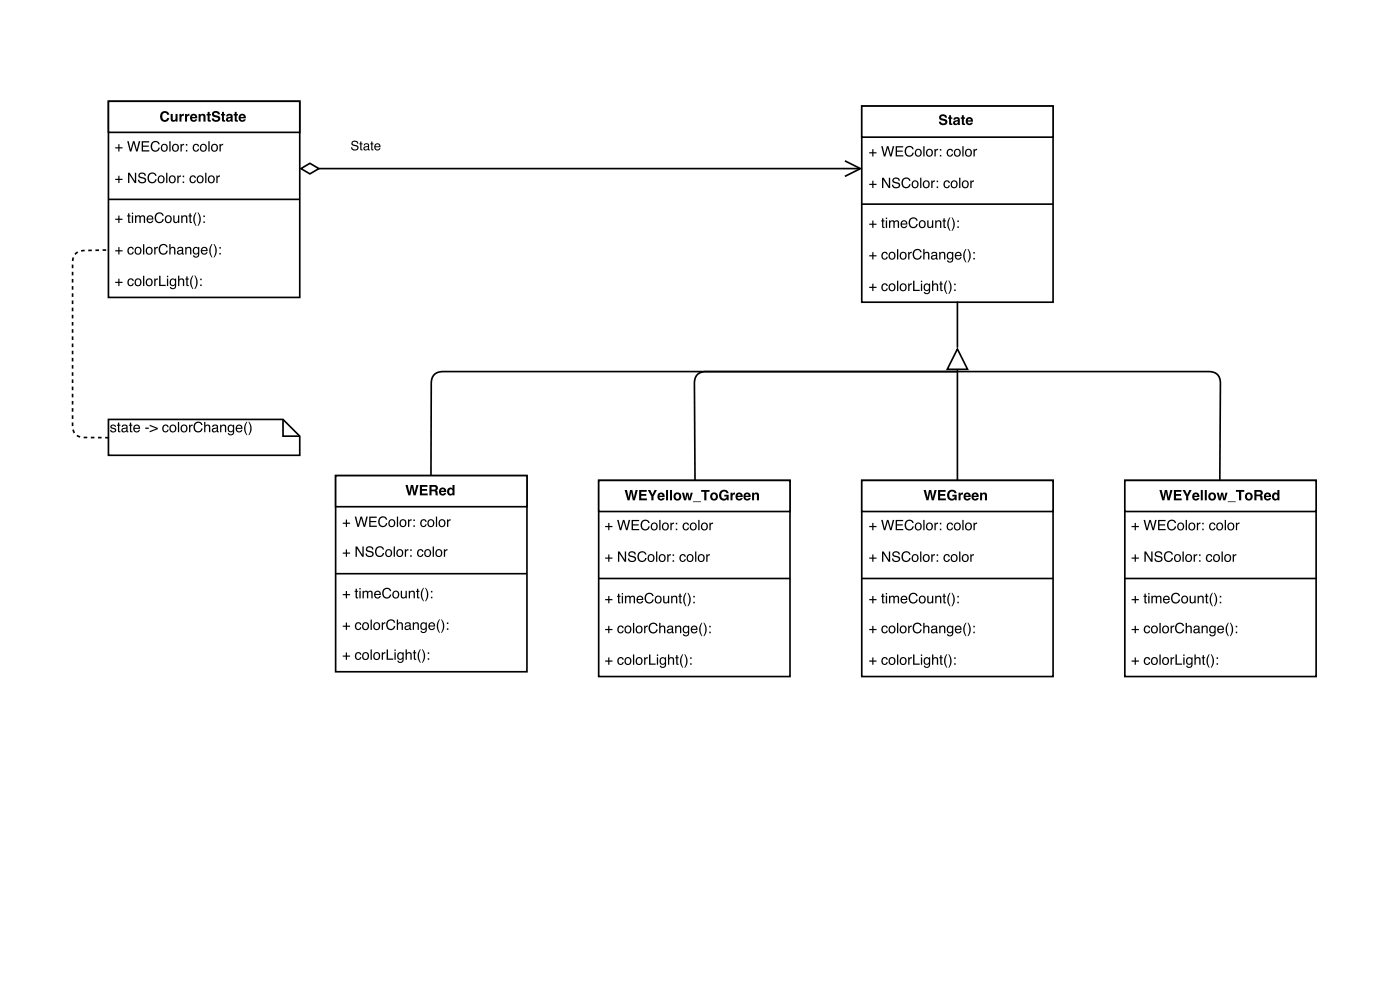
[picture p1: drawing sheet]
<svg xmlns="http://www.w3.org/2000/svg" width="297mm" height="210mm" viewBox="0 0 297 210" stroke-linecap="round" stroke-linejoin="round" font-family="sans-serif">
<path d="M71.3 101h40.6v41.7h-40.6z" fill="none" stroke="#000" stroke-width=".35"/>
<path d="M71.3 101h40.6v6.6h-40.6z" fill="#fff"/>
<path d="M71.3 101h40.6v6.6h-40.6zM71.3 121.8h40.6" fill="none" stroke="#000" stroke-width=".35"/>
<g fill="#000">
<path d="M73.5 110.3h.2v.7h.7v.2h-.7v.7h-.2v-.7h-.7v-.2h.7zM75.4 109.7h.3l.4 1.8 .5-1.8h.3l.5 1.8 .4-1.8h.3l-.5 2.2h-.4l-.5-1.8-.5 1.8h-.3zM78.4 109.7h1.6v.3h-1.3v.6h1.2v.3h-1.2v.7h1.3v.3h-1.6zM80.6 110a.95 .95 0 0 1 .9-.3 .95 .95 0 0 1 .8 .7h-.3a.7 .7 0 0 0-.9-.4 .7 .7 0 0 0-.5 .8 .69 .69 0 0 0 .6 .9 .69 .69 0 0 0 .8-.6h.3a1.02 1.02 0 0 1-1.3 .8 1.02 1.02 0 0 1-.6-1.4zM82.9 110.7a.56 .56 0 0 0-.1 .8 .56 .56 0 0 0 .8 0 .55 .55 0 0 0 .1-.8 .55 .55 0 0 0-.8 0zM82.7 110.5a.78 .78 0 0 1 1.1 .1 .78 .78 0 0 1-.1 1.1 .78 .78 0 0 1-1.1-.1l-.1-.7zM84.3 109.7h.3v2.2h-.3zM85.2 110.7a.56 .56 0 0 0 0 .8 .56 .56 0 0 0 .8 0 .55 .55 0 0 0 0-.8 .55 .55 0 0 0-.8 0zM85.1 110.5a.78 .78 0 0 1 1.1 .1 .78 .78 0 0 1-.2 1.1 .78 .78 0 0 1-1.1-.1v-.7zM86.7 110.3h.2v.3l.5-.3v.3l-.4 .2-.1 1.1h-.2zM87.8 110.3h.3v.4h-.3zM87.8 111.6h.3v.3h-.3zM89.5 110.5a.65 .65 0 0 1 .7-.2 .65 .65 0 0 1 .4 .5h-.2a.44 .44 0 0 0-.6-.3 .44 .44 0 0 0-.3 .7 .42 .42 0 0 0 .3 .5 .42 .42 0 0 0 .6-.4h.2a.72 .72 0 0 1-.9 .6 .72 .72 0 0 1-.4-1zM91.2 110.7a.56 .56 0 0 0-.1 .8 .56 .56 0 0 0 .8 0 .55 .55 0 0 0 0-.8 .55 .55 0 0 0-.7 0zM91 110.5a.78 .78 0 0 1 1.1 .1 .78 .78 0 0 1-.1 1.1 .78 .78 0 0 1-1.1-.1l-.1-.7zM92.6 109.7h.3v2.2h-.3zM93.5 110.7a.56 .56 0 0 0 0 .8 .56 .56 0 0 0 .8 0 .55 .55 0 0 0 0-.8 .55 .55 0 0 0-.8 0zM93.4 110.5a.78 .78 0 0 1 1.1 .1 .78 .78 0 0 1-.2 1.1 .78 .78 0 0 1-1.1-.1v-.7zM95 110.3h.2v.3l.5-.3v.3l-.4 .2-.1 1.1h-.2z"/>
<path d="M73.5 116.7h.2v.6h.7v.3h-.7v.7h-.2v-.7h-.7v-.3h.7zM75.5 116.1h.4l1.1 1.7v-1.7h.3v2.2h-.4l-1.1-1.8v1.8h-.3zM77.9 116.2a.86 .86 0 0 1 1.4 .5h-.3a.51 .51 0 0 0-.5-.4 .51 .51 0 0 0-.5 .5l.3 .1a.84 .84 0 0 1 1.1 1 .93 .93 0 0 1-1 .4 .93 .93 0 0 1-.8-.8h.3a.58 .58 0 0 0 .6 .6 .58 .58 0 0 0 .6-.6l-.5-.2a.67 .67 0 0 1-.8-.3 .67 .67 0 0 1 .1-.8zM79.9 116.3a.95 .95 0 0 1 1-.3 .95 .95 0 0 1 .7 .7h-.3a.7 .7 0 0 0-.9-.4 .7 .7 0 0 0-.4 .9 .69 .69 0 0 0 .5 .8 .69 .69 0 0 0 .8-.6h.3a1.02 1.02 0 0 1-1.3 .9 1.02 1.02 0 0 1-.6-1.5zM82.2 117a.56 .56 0 0 0 0 .8 .56 .56 0 0 0 .7 .1 .55 .55 0 0 0 .1-.8 .55 .55 0 0 0-.8-.1zM82 116.8a.78 .78 0 0 1 1.1 .2 .78 .78 0 0 1-.1 1.1 .78 .78 0 0 1-1.1-.2l-.1-.7zM83.6 116.1h.3v2.2h-.3zM84.6 117a.56 .56 0 0 0-.1 .8 .56 .56 0 0 0 .8 .1 .55 .55 0 0 0 0-.8 .55 .55 0 0 0-.7-.1zM84.4 116.8a.78 .78 0 0 1 1.1 .2 .78 .78 0 0 1-.1 1.1 .78 .78 0 0 1-1.1-.2l-.1-.7zM86 116.7h.2v.2l.6-.3v.3l-.5 .3v1.1h-.3zM87.1 116.7h.3v.3h-.3zM87.1 117.9h.3v.4h-.3zM88.8 116.8a.65 .65 0 0 1 .7-.2 .65 .65 0 0 1 .4 .6h-.2a.44 .44 0 0 0-.6-.3 .44 .44 0 0 0-.2 .6 .42 .42 0 0 0 .3 .6 .42 .42 0 0 0 .5-.4h.2a.72 .72 0 0 1-.9 .6 .72 .72 0 0 1-.4-1.1zM90.5 117a.56 .56 0 0 0-.1 .8 .56 .56 0 0 0 .8 .1 .55 .55 0 0 0 .1-.8 .55 .55 0 0 0-.8-.1zM90.3 116.8a.78 .78 0 0 1 1.1 .2 .78 .78 0 0 1-.1 1.1 .78 .78 0 0 1-1.1-.2l-.1-.7zM91.9 116.1h.3v2.2h-.3zM92.9 117a.56 .56 0 0 0-.1 .8 .56 .56 0 0 0 .8 .1 .55 .55 0 0 0 0-.8 .55 .55 0 0 0-.7-.1zM92.7 116.8a.78 .78 0 0 1 1.1 .2 .78 .78 0 0 1-.1 1.1 .78 .78 0 0 1-1.1-.2l-.1-.7zM94.3 116.7h.2v.2l.6-.3v.3l-.5 .3v1.1h-.3z"/>
<path d="M86.1 103h.5l.4 1.6 .3-1.6h.5l.3 1.6 .3-1.6h.5l-.6 2.2h-.4l-.4-1.7-.3 1.7h-.5zM89.2 103h1.6v.4h-1.2v.5h1.1v.3h-1.1v.6h1.3v.4h-1.7zM91.7 103.4v.6h.5a.3 .3 0 0 0 .4-.3 .3 .3 0 0 0-.4-.3zM91.2 103h1.1a.61 .61 0 0 1 .7 .4 .61 .61 0 0 1-.3 .8l.2 .1 .2 .9-.6-.1a.68 .68 0 0 0-.4-.8h-.4v.9h-.5zM93.8 104l-.1 .2h.6l-.2-.3zM93.5 103.8a.79 .79 0 0 1 .9-.2 .79 .79 0 0 1 .4 .9h-1.1l.2 .4 .9-.2a.84 .84 0 0 1-1.3 .4 .84 .84 0 0 1 0-1.3zM95.2 103.8l.5-.3 .4 .3v-.8h.5v2.2h-.5v-.2a.7 .7 0 0 1-.9 .1 .7 .7 0 0 1-.2-.9zM95.5 104a.43 .43 0 0 0-.1 .7 .43 .43 0 0 0 .7-.1 .42 .42 0 0 0 0-.6 .42 .42 0 0 0-.6 0z"/>
<path d="M73.5 125.5h.2v.7h.7v.2h-.7v.7h-.2v-.7h-.7v-.2h.7zM75.5 125h.3v.5h.3v.2h-.3v1l.3 .2v.2h-.4l-.1-.2-.1-1.2h-.2v-.2h.2zM76.3 125.5h.3v1.6h-.3zM76.3 124.9h.3v.3h-.3zM77 125.5h.3v.2a.52 .52 0 0 1 .9 0 .53 .53 0 0 1 .6-.2 .53 .53 0 0 1 .4 .5v1.1h-.3v-1.3l-.3-.1-.4 .2v1.2h-.3v-1.1a.36 .36 0 0 0-.4-.3 .36 .36 0 0 0-.2 .5v.9h-.3zM79.7 125.7a.73 .73 0 0 1 .9-.2 .73 .73 0 0 1 .3 .9h-1.2a.45 .45 0 0 0 .4 .5 .45 .45 0 0 0 .5-.3h.3a.78 .78 0 0 1-1.1 .4 .78 .78 0 0 1-.2-1.1zM79.9 125.8l-.1 .3h.8l-.2-.4zM81.4 125.2a.95 .95 0 0 1 1-.4 .95 .95 0 0 1 .7 .7h-.3a.7 .7 0 0 0-.9-.4 .7 .7 0 0 0-.4 .9 .69 .69 0 0 0 .5 .8 .69 .69 0 0 0 .8-.5h.3a1.02 1.02 0 0 1-1.3 .8 1.02 1.02 0 0 1-.6-1.4zM83.7 125.9a.56 .56 0 0 0 0 .7 .56 .56 0 0 0 .7 .1 .55 .55 0 0 0 .1-.8 .55 .55 0 0 0-.8 0zM83.5 125.7a.78 .78 0 0 1 1.1 .1 .78 .78 0 0 1-.1 1.1 .78 .78 0 0 1-1.1-.2v-.6zM85.1 125.5h.3v1a.41 .41 0 0 0 .5 .4 .41 .41 0 0 0 .2-.6v-.8h.3v1.6h-.2v-.3a.55 .55 0 0 1-.7 .3 .55 .55 0 0 1-.4-.5zM86.8 125.5h.3v.2a.57 .57 0 0 1 .6-.2 .57 .57 0 0 1 .4 .5v1.1h-.2v-1a.39 .39 0 0 0-.5-.4 .39 .39 0 0 0-.3 .5v.9h-.3zM88.6 125h.2v.5h.3v.2h-.3v1l.3 .2v.2h-.4l-.1-.2v-1.2h-.2v-.2h.2zM89.9 124.8h.2a2.66 2.66 0 0 0 0 2.9h-.2a2.24 2.24 0 0 1 0-2.9zM90.3 124.8h.2l.3 .6a2.2 2.2 0 0 1-.3 2.3h-.2a2.66 2.66 0 0 0 0-2.9zM91.5 125.5h.3v.3h-.3zM91.5 126.7h.3v.4h-.3z"/>
<path d="M73.5 132.2h.2v.7h.7v.2h-.7v.7h-.2v-.7h-.7v-.2h.7zM75.6 132.4a.65 .65 0 0 1 .7-.2 .65 .65 0 0 1 .4 .5h-.2a.44 .44 0 0 0-.6-.3 .44 .44 0 0 0-.2 .6 .42 .42 0 0 0 .3 .6 .42 .42 0 0 0 .5-.4h.2a.72 .72 0 0 1-.9 .6 .72 .72 0 0 1-.4-1zM77.3 132.6a.56 .56 0 0 0-.1 .7 .56 .56 0 0 0 .8 .1 .55 .55 0 0 0 .1-.8 .55 .55 0 0 0-.8 0zM77.1 132.4a.78 .78 0 0 1 1.1 .1 .78 .78 0 0 1-.1 1.1 .78 .78 0 0 1-1.1-.2l-.1-.6zM78.7 131.6h.3v2.2h-.3zM79.7 132.6a.56 .56 0 0 0-.1 .7 .56 .56 0 0 0 .8 .1 .55 .55 0 0 0 0-.8 .55 .55 0 0 0-.7 0zM79.5 132.4a.78 .78 0 0 1 1.1 .1 .78 .78 0 0 1-.1 1.1 .78 .78 0 0 1-1.1-.2l-.1-.6zM81.1 132.2h.2v.3l.6-.3v.2l-.5 .3v1.1h-.3zM82.3 131.9a.95 .95 0 0 1 .9-.4 .95 .95 0 0 1 .7 .7h-.2a.7 .7 0 0 0-.9-.4 .7 .7 0 0 0-.5 .9 .69 .69 0 0 0 .6 .9 .69 .69 0 0 0 .8-.6h.3a1.02 1.02 0 0 1-1.3 .8 1.02 1.02 0 0 1-.6-1.4zM84.3 131.6h.3v.8a.56 .56 0 0 1 .6-.2 .56 .56 0 0 1 .4 .6v1h-.3v-1a.39 .39 0 0 0-.5-.4 .39 .39 0 0 0-.2 .5v.9h-.3zM86.2 133.2a.38 .38 0 0 0 .5 .4 .38 .38 0 0 0 .2-.6zM86.1 132.4a.71 .71 0 0 1 1.1 .2v.9l.2 .1-.1 .2a.45 .45 0 0 0-.7 0 .49 .49 0 0 1-.7-.4 .49 .49 0 0 1 .5-.5l.6-.2a.36 .36 0 0 0-.4-.4 .36 .36 0 0 0-.4 .4h-.2zM87.7 132.2h.2v.2a.57 .57 0 0 1 .7-.2 .57 .57 0 0 1 .4 .6v1h-.3v-1a.39 .39 0 0 0-.5-.4 .39 .39 0 0 0-.3 .5v.9h-.2zM89.5 132.4l.4-.2 .5 .2v-.2h.3v1.4a.7 .7 0 0 1-.6 .8 .7 .7 0 0 1-.8-.4h.3a.46 .46 0 0 0 .6 .2 .46 .46 0 0 0 .2-.6 .69 .69 0 0 1-.9 .1 .69 .69 0 0 1-.2-.9zM89.7 132.5a.56 .56 0 0 0-.1 .7 .56 .56 0 0 0 .7 .3 .56 .56 0 0 0 .1-.8 .56 .56 0 0 0-.7-.2zM91.2 132.4a.73 .73 0 0 1 .9-.2 .73 .73 0 0 1 .3 .9h-1.1a.45 .45 0 0 0 .3 .5 .45 .45 0 0 0 .5-.3h.3a.78 .78 0 0 1-1.1 .4 .78 .78 0 0 1-.2-1.1zM91.4 132.5l-.1 .3h.9l-.3-.4zM93.3 131.6h.2a2.66 2.66 0 0 0 0 2.8h-.2a2.24 2.24 0 0 1 0-2.8zM93.7 131.6h.2l.3 .5a2.2 2.2 0 0 1-.3 2.3h-.2a2.66 2.66 0 0 0 0-2.8zM94.9 132.2h.3v.3h-.3zM94.9 133.4h.3v.4h-.3z"/>
<path d="M73.5 138.6h.2v.6h.7v.3h-.7v.6h-.2v-.6h-.7v-.3h.7zM75.6 138.7a.65 .65 0 0 1 .7-.2 .65 .65 0 0 1 .4 .6h-.2a.44 .44 0 0 0-.6-.4 .44 .44 0 0 0-.2 .7 .42 .42 0 0 0 .3 .5 .42 .42 0 0 0 .5-.3h.2a.72 .72 0 0 1-.9 .5 .72 .72 0 0 1-.4-1zM77.3 138.9a.56 .56 0 0 0-.1 .8 .56 .56 0 0 0 .8 0 .55 .55 0 0 0 .1-.7 .55 .55 0 0 0-.8-.1zM77.1 138.7a.78 .78 0 0 1 1.1 .1 .78 .78 0 0 1-.1 1.1 .78 .78 0 0 1-1.1-.1l-.1-.7zM78.7 137.9h.3v2.2h-.3zM79.7 138.9a.56 .56 0 0 0-.1 .8 .56 .56 0 0 0 .8 0 .55 .55 0 0 0 0-.7 .55 .55 0 0 0-.7-.1zM79.5 138.7a.78 .78 0 0 1 1.1 .1 .78 .78 0 0 1-.1 1.1 .78 .78 0 0 1-1.1-.1l-.1-.7zM81.1 138.5h.2v.3l.6-.3v.3l-.5 .2v1.1h-.3zM82.1 137.9h.3v2h1.1v.2h-1.4zM83.8 138.5h.3v1.6h-.3zM83.8 137.9h.3v.3h-.3zM84.6 138.7l.4-.2 .5 .2v-.2h.3v1.5a.7 .7 0 0 1-.6 .8 .7 .7 0 0 1-.8-.5h.3a.46 .46 0 0 0 .6 .2 .46 .46 0 0 0 .2-.6 .69 .69 0 0 1-.9 .1 .69 .69 0 0 1-.2-.9zM84.8 138.9a.56 .56 0 0 0-.2 .7 .56 .56 0 0 0 .7 .2 .56 .56 0 0 0 .2-.7 .56 .56 0 0 0-.7-.2zM86.2 137.9h.2v.8a.56 .56 0 0 1 .7-.2 .56 .56 0 0 1 .4 .6v1h-.3v-1a.39 .39 0 0 0-.5-.4 .39 .39 0 0 0-.3 .6v.8h-.2zM87.9 138.1h.3v.4h.2v.2h-.2v1.1l.2 .1v.2h-.3l-.2-.2v-1.2h-.2v-.2h.2zM89.2 137.9h.2a2.66 2.66 0 0 0 0 2.8h-.2a2.24 2.24 0 0 1 0-2.8zM89.6 137.9h.2l.3 .6a2.2 2.2 0 0 1-.3 2.2h-.2a2.66 2.66 0 0 0 0-2.8zM90.9 138.6h.3v.3h-.3zM90.9 139.8h.3v.3h-.3z"/>
</g>
<path d="M23 21.5h40.7v41.7h-40.7z" fill="#fff"/>
<path d="M23 21.5h40.7v41.7h-40.7z" fill="none" stroke="#000" stroke-width=".35"/>
<path d="M23 21.5h40.7v6.6h-40.7z" fill="#fff"/>
<path d="M23 21.5h40.7v6.6h-40.7zM23 42.3h40.7" fill="none" stroke="#000" stroke-width=".35"/>
<g fill="#000">
<path d="M25.1 30.6h.3v.7h.6v.2h-.6v.7h-.3v-.7h-.6v-.2h.6zM27 30h.3l.5 1.8 .4-1.8h.4l.5 1.8 .4-1.8h.3l-.6 2.2h-.3l-.5-1.8-.5 1.8h-.3zM30.1 30h1.6v.3h-1.3v.6h1.2v.3h-1.2v.7h1.3v.3h-1.6zM32.3 30.3a.95 .95 0 0 1 .9-.4 .95 .95 0 0 1 .7 .7h-.3a.7 .7 0 0 0-.9-.4 .7 .7 0 0 0-.4 .9 .69 .69 0 0 0 .5 .9 .69 .69 0 0 0 .9-.6h.2a1.02 1.02 0 0 1-1.3 .8 1.02 1.02 0 0 1-.6-1.4zM34.5 31a.56 .56 0 0 0 0 .7 .56 .56 0 0 0 .8 .1 .55 .55 0 0 0 0-.8 .55 .55 0 0 0-.8 0zM34.4 30.8a.78 .78 0 0 1 1.1 .1 .78 .78 0 0 1-.2 1.1 .78 .78 0 0 1-1.1-.2v-.6zM36 30h.2v2.2h-.2zM36.9 31a.56 .56 0 0 0 0 .7 .56 .56 0 0 0 .7 .1 .55 .55 0 0 0 .1-.8 .55 .55 0 0 0-.8 0zM36.7 30.8a.78 .78 0 0 1 1.1 .1 .78 .78 0 0 1-.1 1.1 .78 .78 0 0 1-1.1-.2l-.1-.6zM38.3 30.6h.3v.3l.5-.3v.2l-.5 .3v1.1h-.3zM39.5 30.6h.3v.3h-.3zM39.5 31.8h.3v.4h-.3zM41.1 30.8a.65 .65 0 0 1 .7-.2 .65 .65 0 0 1 .5 .5h-.3a.44 .44 0 0 0-.6-.3 .44 .44 0 0 0-.2 .6 .42 .42 0 0 0 .3 .6 .42 .42 0 0 0 .5-.4h.3a.72 .72 0 0 1-.9 .6 .72 .72 0 0 1-.5-1zM42.8 31a.56 .56 0 0 0 0 .7 .56 .56 0 0 0 .8 .1 .55 .55 0 0 0 0-.8 .55 .55 0 0 0-.8 0zM42.7 30.8a.78 .78 0 0 1 1.1 .1 .78 .78 0 0 1-.2 1.1 .78 .78 0 0 1-1.1-.2v-.6zM44.3 30h.2v2.2h-.2zM45.2 31a.56 .56 0 0 0 0 .7 .56 .56 0 0 0 .7 .1 .55 .55 0 0 0 .1-.8 .55 .55 0 0 0-.8 0zM45 30.8a.78 .78 0 0 1 1.1 .1 .78 .78 0 0 1-.1 1.1 .78 .78 0 0 1-1.1-.2l-.1-.6zM46.6 30.6h.3v.3l.5-.3v.2l-.5 .3v1.1h-.3z"/>
<path d="M25.1 37.3h.3v.7h.6v.2h-.6v.7h-.3v-.7h-.6v-.2h.6zM27.2 36.7h.3l1.2 1.8v-1.8h.2v2.2h-.3l-1.1-1.8v1.8h-.3zM29.6 36.8a.86 .86 0 0 1 1.4 .5h-.3a.51 .51 0 0 0-.5-.4 .51 .51 0 0 0-.5 .5l.2 .1a.84 .84 0 0 1 1.1 1 .93 .93 0 0 1-.9 .4 .93 .93 0 0 1-.8-.7h.3a.58 .58 0 0 0 .6 .5 .58 .58 0 0 0 .5-.5l-.4-.3a.67 .67 0 0 1-.8-.2 .67 .67 0 0 1 .1-.9zM31.6 37a.95 .95 0 0 1 .9-.4 .95 .95 0 0 1 .7 .7h-.2a.7 .7 0 0 0-.9-.4 .7 .7 0 0 0-.5 .9 .69 .69 0 0 0 .6 .9 .69 .69 0 0 0 .8-.6h.3a1.02 1.02 0 0 1-1.3 .8 1.02 1.02 0 0 1-.6-1.4zM33.9 37.7a.56 .56 0 0 0-.1 .7 .56 .56 0 0 0 .8 .1 .55 .55 0 0 0 0-.8 .55 .55 0 0 0-.7 0zM33.7 37.5a.78 .78 0 0 1 1.1 .1 .78 .78 0 0 1-.1 1.1 .78 .78 0 0 1-1.1-.2l-.1-.6zM35.3 36.7h.3v2.2h-.3zM36.2 37.7a.56 .56 0 0 0 0 .7 .56 .56 0 0 0 .8 .1 .55 .55 0 0 0 0-.8 .55 .55 0 0 0-.8 0zM36.1 37.5a.78 .78 0 0 1 1.1 .1 .78 .78 0 0 1-.2 1.1 .78 .78 0 0 1-1.1-.2v-.6zM37.7 37.3h.2v.3l.5-.3v.2l-.4 .3-.1 1.1h-.2zM38.8 37.3h.3v.3h-.3zM38.8 38.6h.3v.3h-.3zM40.5 37.5a.65 .65 0 0 1 .7-.2 .65 .65 0 0 1 .4 .5h-.2a.44 .44 0 0 0-.6-.3 .44 .44 0 0 0-.3 .6 .42 .42 0 0 0 .3 .6 .42 .42 0 0 0 .6-.4h.2a.72 .72 0 0 1-.9 .6 .72 .72 0 0 1-.4-1zM42.2 37.7a.56 .56 0 0 0-.1 .7 .56 .56 0 0 0 .8 .1 .55 .55 0 0 0 0-.8 .55 .55 0 0 0-.7 0zM42 37.5a.78 .78 0 0 1 1.1 .1 .78 .78 0 0 1-.1 1.1 .78 .78 0 0 1-1.1-.2l-.1-.6zM43.6 36.7h.3v2.2h-.3zM44.5 37.7a.56 .56 0 0 0 0 .7 .56 .56 0 0 0 .7 .1 .55 .55 0 0 0 .1-.8 .55 .55 0 0 0-.8 0zM44.3 37.5a.78 .78 0 0 1 1.2 .1 .78 .78 0 0 1-.2 1.1 .78 .78 0 0 1-1.1-.2v-.6zM46 37.3h.2v.3l.5-.3v.2l-.5 .3v1.1h-.2z"/>
<path d="M34.3 23.9a.97 .97 0 0 1 1.7 .5h-.5a.55 .55 0 0 0-.7-.4 .55 .55 0 0 0-.3 .8 .54 .54 0 0 0 .3 .7 .54 .54 0 0 0 .7-.4h.5a1.02 1.02 0 0 1-1.4 .7 1.02 1.02 0 0 1-.6-1.4zM36.3 24.2h.4v1.1l.2 .2 .4-.3v-1h.4v1.6h-.4v-.2a.58 .58 0 0 1-.7 .2 .58 .58 0 0 1-.3-.6zM38.1 24.2h.4v.3l.6-.3v.4a.43 .43 0 0 0-.6 .4v.8h-.4zM39.3 24.2h.4v.3l.5-.3v.4a.43 .43 0 0 0-.5 .4v.8h-.4zM40.9 24.6l-.1 .2h.7l-.2-.3zM40.6 24.4a.79 .79 0 0 1 .9-.2 .79 .79 0 0 1 .4 .9h-1.1l.2 .4 .9-.2a.84 .84 0 0 1-1.3 .4 .84 .84 0 0 1 0-1.3zM42.2 24.2h.4v.2a.57 .57 0 0 1 .6-.2 .57 .57 0 0 1 .5 .5v1.1h-.5v-1.1l-.3-.2-.3 .3v1h-.4zM44.1 23.8h.4v.4h.3v.3h-.3v1h.3v.3h-.5l-.2-.2v-1.1h-.2v-.3h.2zM45.2 23.8a.91 .91 0 0 1 1.5 .5h-.4a.37 .37 0 0 0-.5-.4 .37 .37 0 0 0-.2 .5 1.02 1.02 0 0 1 1.2 1 .96 .96 0 0 1-1 .5 .96 .96 0 0 1-.8-.8h.4a.46 .46 0 0 0 .5 .4 .46 .46 0 0 0 .4-.4l-.2-.1a.91 .91 0 0 1-1.1-.9zM47.1 23.8h.5v.4h.2v.3h-.2v1h.2v.3h-.5l-.1-.2-.1-1.1h-.2v-.3h.2zM48.5 25.2l-.1 .3a.31 .31 0 0 0 .5 0 .31 .31 0 0 0 0-.4zM48.2 24.4a.75 .75 0 0 1 1.2 .3l.1 1.1h-.4l-.1-.2a.56 .56 0 0 1-.7 .2 .56 .56 0 0 1-.3-.7 .56 .56 0 0 1 .7-.3l.3-.1a.26 .26 0 0 0-.3-.2 .26 .26 0 0 0-.2 .2h-.5zM49.9 23.8h.4v.4h.2v.3h-.2v1h.2v.3h-.5l-.1-.2v-1.1h-.3v-.3h.3zM51.2 24.6l-.1 .2h.7l-.2-.3zM50.9 24.4a.79 .79 0 0 1 .9-.2 .79 .79 0 0 1 .4 .9h-1.1l.3 .4 .8-.2a.84 .84 0 0 1-1.3 .4 .84 .84 0 0 1 0-1.3z"/>
<path d="M25.1 45.8h.3v.6h.6v.3h-.6v.6h-.3v-.6h-.6v-.3h.6zM27.2 45.3h.3v.4h.2v.3h-.2v1l.2 .1v.2h-.3l-.2-.1v-1.2h-.2v-.3h.2zM28 45.8h.3v1.5h-.3zM28 45.2h.3v.3h-.3zM28.7 45.7h.2v.3a.52 .52 0 0 1 .9 0 .53 .53 0 0 1 .7-.3 .53 .53 0 0 1 .3 .6v1h-.3v-1.2l-.2-.1-.4 .2v1.1h-.3v-1a.36 .36 0 0 0-.4-.3 .36 .36 0 0 0-.3 .5v.8h-.2zM31.3 46a.73 .73 0 0 1 .9-.2 .73 .73 0 0 1 .4 .8h-1.2a.45 .45 0 0 0 .4 .6 .45 .45 0 0 0 .5-.4h.3a.78 .78 0 0 1-1.1 .5 .78 .78 0 0 1-.3-1.2zM31.6 46.1l-.2 .3h.9l-.3-.4zM33.1 45.4a.95 .95 0 0 1 1-.3 .95 .95 0 0 1 .7 .7h-.3a.7 .7 0 0 0-.9-.4 .7 .7 0 0 0-.4 .9 .69 .69 0 0 0 .5 .8 .69 .69 0 0 0 .8-.6h.3a1.02 1.02 0 0 1-1.3 .8 1.02 1.02 0 0 1-.6-1.4zM35.4 46.1a.56 .56 0 0 0-.1 .8 .56 .56 0 0 0 .8 .1 .55 .55 0 0 0 .1-.8 .55 .55 0 0 0-.8-.1zM35.2 45.9a.78 .78 0 0 1 1.1 .1 .78 .78 0 0 1-.1 1.2 .78 .78 0 0 1-1.1-.2l-.1-.7zM36.8 45.7h.3v1.1a.41 .41 0 0 0 .5 .3 .41 .41 0 0 0 .2-.6v-.8h.3v1.6h-.3v-.2a.55 .55 0 0 1-.6 .3 .55 .55 0 0 1-.4-.6zM38.5 45.7h.3v.3a.57 .57 0 0 1 .6-.3 .57 .57 0 0 1 .4 .6v1h-.3v-1a.39 .39 0 0 0-.5-.3 .39 .39 0 0 0-.2 .5v.8h-.3zM40.2 45.3h.3v.4h.3v.3h-.3v1l.3 .1v.2h-.4l-.1-.1-.1-1.2h-.2v-.3h.2zM41.6 45.1h.1a2.66 2.66 0 0 0 .1 2.9h-.2a2.24 2.24 0 0 1 0-2.9zM42 45.1h.1l.4 .6a2.2 2.2 0 0 1-.4 2.3h-.1a2.66 2.66 0 0 0 0-2.9zM43.2 45.8h.3v.3h-.3zM43.2 47h.3v.3h-.3z"/>
<path d="M25.1 52.5h.3v.6h.6v.3h-.6v.6h-.3v-.6h-.6v-.3h.6zM27.3 52.6a.65 .65 0 0 1 .7-.2 .65 .65 0 0 1 .4 .6h-.2a.44 .44 0 0 0-.6-.3 .44 .44 0 0 0-.3 .6 .42 .42 0 0 0 .3 .6 .42 .42 0 0 0 .6-.4h.2a.72 .72 0 0 1-.9 .6 .72 .72 0 0 1-.4-1.1zM29 52.8a.56 .56 0 0 0-.1 .8 .56 .56 0 0 0 .8 .1 .55 .55 0 0 0 0-.8 .55 .55 0 0 0-.7-.1zM28.8 52.6a.78 .78 0 0 1 1.1 .1 .78 .78 0 0 1-.1 1.2 .78 .78 0 0 1-1.1-.2l-.1-.7zM30.4 51.9h.3v2.1h-.3zM31.3 52.8a.56 .56 0 0 0 0 .8 .56 .56 0 0 0 .8 .1 .55 .55 0 0 0 0-.8 .55 .55 0 0 0-.8-.1zM31.2 52.6a.78 .78 0 0 1 1.1 .1 .78 .78 0 0 1-.2 1.2 .78 .78 0 0 1-1.1-.2v-.7zM32.8 52.5h.2v.2l.5-.3v.3l-.4 .3-.1 1h-.2zM34 52.1a.95 .95 0 0 1 .9-.3 .95 .95 0 0 1 .7 .7h-.3a.7 .7 0 0 0-.9-.4 .7 .7 0 0 0-.4 .9 .69 .69 0 0 0 .5 .8 .69 .69 0 0 0 .8-.6h.3a1.02 1.02 0 0 1-1.3 .8 1.02 1.02 0 0 1-.6-1.4zM36 51.9h.2v.8a.56 .56 0 0 1 .7-.3 .56 .56 0 0 1 .4 .6v1h-.3v-1a.39 .39 0 0 0-.5-.3 .39 .39 0 0 0-.3 .5v.8h-.2zM37.9 53.5a.38 .38 0 0 0 .5 .3 .38 .38 0 0 0 .2-.5zM37.8 52.6a.71 .71 0 0 1 1.1 .3v.9l.2 .1-.1 .2a.45 .45 0 0 0-.7 0 .49 .49 0 0 1-.7-.4 .49 .49 0 0 1 .5-.6l.5-.1a.36 .36 0 0 0-.3-.4 .36 .36 0 0 0-.4 .3h-.2zM39.3 52.5h.3v.2a.57 .57 0 0 1 .7-.3 .57 .57 0 0 1 .3 .6v1h-.2v-1a.39 .39 0 0 0-.5-.3 .39 .39 0 0 0-.3 .5v.8h-.3zM41.1 52.6l.5-.2 .5 .3v-.2h.2v1.4a.7 .7 0 0 1-.5 .8 .7 .7 0 0 1-.8-.5h.3a.46 .46 0 0 0 .6 .2 .46 .46 0 0 0 .2-.6 .69 .69 0 0 1-.9 .1 .69 .69 0 0 1-.2-.9zM41.4 52.8a.56 .56 0 0 0-.2 .7 .56 .56 0 0 0 .7 .2 .56 .56 0 0 0 .2-.7 .56 .56 0 0 0-.7-.2zM42.9 52.7a.73 .73 0 0 1 .8-.2 .73 .73 0 0 1 .4 .8h-1.2a.45 .45 0 0 0 .4 .6 .45 .45 0 0 0 .5-.4h.3a.78 .78 0 0 1-1.1 .5 .78 .78 0 0 1-.3-1.2zM43.1 52.8l-.2 .3h.9l-.3-.4zM45 51.8h.1a2.66 2.66 0 0 0 0 2.9h-.1a2.24 2.24 0 0 1 0-2.9zM45.4 51.8h.1l.4 .6a2.2 2.2 0 0 1-.4 2.3h-.1a2.66 2.66 0 0 0 0-2.9zM46.6 52.5h.3v.3h-.3zM46.6 53.7h.3v.3h-.3z"/>
<path d="M25.1 59.2h.3v.6h.6v.3h-.6v.6h-.3v-.6h-.6v-.3h.6zM27.3 59.3a.65 .65 0 0 1 .7-.2 .65 .65 0 0 1 .4 .6h-.2a.44 .44 0 0 0-.6-.3 .44 .44 0 0 0-.3 .6 .42 .42 0 0 0 .3 .6 .42 .42 0 0 0 .6-.4h.2a.72 .72 0 0 1-.9 .6 .72 .72 0 0 1-.4-1.1zM29 59.5a.56 .56 0 0 0-.1 .8 .56 .56 0 0 0 .8 .1 .55 .55 0 0 0 0-.8 .55 .55 0 0 0-.7-.1zM28.8 59.3a.78 .78 0 0 1 1.1 .2 .78 .78 0 0 1-.1 1.1 .78 .78 0 0 1-1.1-.2l-.1-.7zM30.4 58.6h.3v2.1h-.3zM31.3 59.5a.56 .56 0 0 0 0 .8 .56 .56 0 0 0 .8 .1 .55 .55 0 0 0 0-.8 .55 .55 0 0 0-.8-.1zM31.2 59.3a.78 .78 0 0 1 1.1 .2 .78 .78 0 0 1-.2 1.1 .78 .78 0 0 1-1.1-.2v-.7zM32.8 59.2h.2v.2l.5-.3v.3l-.4 .3-.1 1h-.2zM33.8 58.6h.3v1.9h1.1v.2h-1.4zM35.5 59.2h.2v1.5h-.2zM35.5 58.6h.2v.3h-.2zM36.2 59.4l.5-.3 .5 .3v-.2h.2v1.4a.7 .7 0 0 1-.5 .8 .7 .7 0 0 1-.8-.5h.2a.46 .46 0 0 0 .7 .2 .46 .46 0 0 0 .2-.6 .69 .69 0 0 1-1 .1 .69 .69 0 0 1-.2-.9zM36.4 59.5a.56 .56 0 0 0-.1 .7 .56 .56 0 0 0 .7 .2 .56 .56 0 0 0 .2-.7 .56 .56 0 0 0-.8-.2zM37.8 58.6h.3v.8a.56 .56 0 0 1 .6-.3 .56 .56 0 0 1 .4 .6v1h-.3v-1a.39 .39 0 0 0-.4-.3 .39 .39 0 0 0-.3 .5v.8h-.3zM39.6 58.7h.2v.5h.3v.2h-.3v1l.3 .1v.2h-.4l-.1-.1v-1.2h-.2v-.2h.2zM40.9 58.5h.2a2.66 2.66 0 0 0 0 2.9h-.2a2.24 2.24 0 0 1 0-2.9zM41.3 58.5h.2l.3 .6a2.2 2.2 0 0 1-.3 2.3h-.2a2.66 2.66 0 0 0 0-2.9zM42.5 59.2h.3v.3h-.3zM42.5 60.4h.3v.3h-.3z"/>
</g>
<path d="M183.1 22.5h40.6v41.7h-40.6z" fill="#fff"/>
<path d="M183.1 22.5h40.6v41.7h-40.6z" fill="none" stroke="#000" stroke-width=".35"/>
<path d="M183.1 22.5h40.6v6.6h-40.6z" fill="#fff"/>
<path d="M183.1 22.5h40.6v6.6h-40.6zM183.1 43.4h40.6" fill="none" stroke="#000" stroke-width=".35"/>
<g fill="#000">
<path d="M185.3 31.7h.2v.6h.7v.3h-.7v.6h-.2v-.6h-.7v-.3h.7zM187.2 31h.3l.4 1.8 .5-1.8h.3l.5 1.8 .4-1.8h.4l-.6 2.2h-.3l-.5-1.8-.5 1.8h-.3zM190.3 31h1.6v.3h-1.4v.7h1.3v.2h-1.3v.8h1.4v.2h-1.6zM192.4 31.3a.95 .95 0 0 1 1-.3 .95 .95 0 0 1 .7 .7h-.3a.7 .7 0 0 0-.9-.4 .7 .7 0 0 0-.4 .9 .69 .69 0 0 0 .5 .8 .69 .69 0 0 0 .8-.6h.3a1.02 1.02 0 0 1-1.3 .8 1.02 1.02 0 0 1-.6-1.4zM194.7 32a.56 .56 0 0 0 0 .8 .56 .56 0 0 0 .7 .1 .55 .55 0 0 0 .1-.8 .55 .55 0 0 0-.8-.1zM194.5 31.8a.78 .78 0 0 1 1.1 .1 .78 .78 0 0 1-.1 1.1 .78 .78 0 0 1-1.1-.1l-.1-.7zM196.1 31h.3v2.2h-.3zM197.1 32a.56 .56 0 0 0-.1 .8 .56 .56 0 0 0 .8 .1 .55 .55 0 0 0 .1-.8 .55 .55 0 0 0-.8-.1zM196.9 31.8a.78 .78 0 0 1 1.1 .1 .78 .78 0 0 1-.1 1.1 .78 .78 0 0 1-1.1-.1l-.1-.7zM198.5 31.6h.3v.3l.5-.3v.3l-.5 .3v1h-.3zM199.6 31.7h.4v.3h-.4zM199.6 32.9h.4v.3h-.4zM201.3 31.8a.65 .65 0 0 1 .7-.2 .65 .65 0 0 1 .4 .6h-.2a.44 .44 0 0 0-.6-.3 .44 .44 0 0 0-.2 .6 .42 .42 0 0 0 .3 .5 .42 .42 0 0 0 .5-.3h.2a.72 .72 0 0 1-.9 .5 .72 .72 0 0 1-.4-1zM203 32a.56 .56 0 0 0-.1 .8 .56 .56 0 0 0 .8 .1 .55 .55 0 0 0 .1-.8 .55 .55 0 0 0-.8-.1zM202.8 31.8a.78 .78 0 0 1 1.1 .1 .78 .78 0 0 1-.1 1.1 .78 .78 0 0 1-1.1-.1l-.1-.7zM204.4 31h.3v2.2h-.3zM205.4 32a.56 .56 0 0 0-.1 .8 .56 .56 0 0 0 .8 .1 .55 .55 0 0 0 0-.8 .55 .55 0 0 0-.7-.1zM205.2 31.8a.78 .78 0 0 1 1.1 .1 .78 .78 0 0 1-.1 1.1 .78 .78 0 0 1-1.1-.1l-.1-.7zM206.8 31.6h.2v.3l.6-.3v.3l-.5 .3v1h-.3z"/>
<path d="M185.3 38.4h.2v.6h.7v.3h-.7v.6h-.2v-.6h-.7v-.3h.7zM187.4 37.7h.3l1.1 1.8v-1.8h.3v2.2h-.3l-1.2-1.7v1.7h-.2zM189.7 37.9a.86 .86 0 0 1 1.5 .5h-.3a.51 .51 0 0 0-.6-.5 .51 .51 0 0 0-.4 .6l.2 .1a.84 .84 0 0 1 1.1 .9 .93 .93 0 0 1-1 .5 .93 .93 0 0 1-.7-.8h.3a.58 .58 0 0 0 .5 .5 .58 .58 0 0 0 .6-.5l-.4-.2a.67 .67 0 0 1-.8-.3 .67 .67 0 0 1 0-.8zM191.7 38a.95 .95 0 0 1 1-.3 .95 .95 0 0 1 .7 .7h-.3a.7 .7 0 0 0-.9-.4 .7 .7 0 0 0-.4 .9 .69 .69 0 0 0 .5 .8 .69 .69 0 0 0 .8-.6h.3a1.02 1.02 0 0 1-1.3 .8 1.02 1.02 0 0 1-.6-1.4zM194 38.7a.56 .56 0 0 0 0 .8 .56 .56 0 0 0 .7 .1 .55 .55 0 0 0 .1-.8 .55 .55 0 0 0-.8-.1zM193.8 38.5a.78 .78 0 0 1 1.2 .1 .78 .78 0 0 1-.2 1.1 .78 .78 0 0 1-1.1-.1v-.7zM195.5 37.7h.2v2.2h-.2zM196.4 38.7a.56 .56 0 0 0 0 .8 .56 .56 0 0 0 .7 .1 .55 .55 0 0 0 .1-.8 .55 .55 0 0 0-.8-.1zM196.2 38.5a.78 .78 0 0 1 1.1 .1 .78 .78 0 0 1-.1 1.1 .78 .78 0 0 1-1.1-.1l-.1-.7zM197.8 38.3h.3v.3l.5-.3v.3l-.5 .3v1h-.3zM199 38.4h.3v.3h-.3zM199 39.6h.3v.3h-.3zM200.6 38.5a.65 .65 0 0 1 .7-.2 .65 .65 0 0 1 .5 .6h-.3a.44 .44 0 0 0-.6-.3 .44 .44 0 0 0-.2 .6 .42 .42 0 0 0 .3 .5 .42 .42 0 0 0 .5-.3h.3a.72 .72 0 0 1-1 .5 .72 .72 0 0 1-.4-1zM202.3 38.7a.56 .56 0 0 0 0 .8 .56 .56 0 0 0 .7 .1 .55 .55 0 0 0 .1-.8 .55 .55 0 0 0-.8-.1zM202.1 38.5a.78 .78 0 0 1 1.1 .1 .78 .78 0 0 1-.1 1.1 .78 .78 0 0 1-1.1-.1v-.7zM203.7 37.7h.3v2.2h-.3zM204.7 38.7a.56 .56 0 0 0-.1 .8 .56 .56 0 0 0 .8 .1 .55 .55 0 0 0 .1-.8 .55 .55 0 0 0-.8-.1zM204.5 38.5a.78 .78 0 0 1 1.1 .1 .78 .78 0 0 1-.1 1.1 .78 .78 0 0 1-1.1-.1l-.1-.7zM206.1 38.3h.3v.3l.5-.3v.3l-.5 .3v1h-.3z"/>
<path d="M199.7 24.5a.91 .91 0 0 1 1.5 .5h-.5a.37 .37 0 0 0-.4-.4 .37 .37 0 0 0-.3 .5 1.02 1.02 0 0 1 1.2 1 .96 .96 0 0 1-.9 .5 .96 .96 0 0 1-.9-.7h.5a.46 .46 0 0 0 .4 .3 .46 .46 0 0 0 .5-.4l-.2-.1a.91 .91 0 0 1-1.1-.9zM201.6 24.5h.4v.4h.3v.3h-.3v1h.3v.3h-.5l-.2-.1v-1.2h-.2v-.3h.2zM203 25.9l-.1 .3a.31 .31 0 0 0 .4 0 .31 .31 0 0 0 .1-.4zM202.6 25.1a.75 .75 0 0 1 1.3 .3l.1 1.1h-.5v-.2a.56 .56 0 0 1-.8 .3 .56 .56 0 0 1-.2-.8 .56 .56 0 0 1 .7-.3h.2a.26 .26 0 0 0-.2-.3 .26 .26 0 0 0-.3 .2h-.4zM204.3 24.5h.4v.4h.3v.3h-.3v1h.3v.3h-.5l-.2-.1v-1.2h-.2v-.3h.2zM205.7 25.3l-.1 .3h.6l-.2-.4zM205.4 25.1a.79 .79 0 0 1 .9-.1 .79 .79 0 0 1 .4 .8h-1.1l.2 .4 .9-.1a.84 .84 0 0 1-1.3 .3 .84 .84 0 0 1 0-1.3z"/>
<path d="M185.3 46.8h.2v.7h.7v.2h-.7v.7h-.2v-.7h-.7v-.2h.7zM187.4 46.4h.2v.4h.3v.2h-.3v1.1l.3 .1v.2h-.4l-.1-.2v-1.2h-.2v-.2h.2zM188.2 46.8h.2v1.6h-.2zM188.2 46.2h.2v.3h-.2zM188.8 46.8h.3v.2a.52 .52 0 0 1 .9 0 .53 .53 0 0 1 .6-.2 .53 .53 0 0 1 .4 .5v1.1h-.3v-1.2l-.3-.2-.3 .3-.1 1.1h-.2v-1a.36 .36 0 0 0-.5-.4 .36 .36 0 0 0-.2 .6v.8h-.3zM191.5 47a.73 .73 0 0 1 .9-.1 .73 .73 0 0 1 .3 .8h-1.1a.45 .45 0 0 0 .3 .5 .45 .45 0 0 0 .6-.3h.2a.78 .78 0 0 1-1.1 .5 .78 .78 0 0 1-.2-1.2zM191.7 47.1l-.1 .4h.9l-.3-.5zM193.3 46.5a.95 .95 0 0 1 .9-.3 .95 .95 0 0 1 .7 .7h-.3a.7 .7 0 0 0-.9-.4 .7 .7 0 0 0-.4 .8 .69 .69 0 0 0 .5 .9 .69 .69 0 0 0 .9-.6h.3a1.02 1.02 0 0 1-1.4 .8 1.02 1.02 0 0 1-.6-1.4zM195.6 47.2a.56 .56 0 0 0-.1 .8 .56 .56 0 0 0 .8 0 .55 .55 0 0 0 0-.8 .55 .55 0 0 0-.7 0zM195.4 47a.78 .78 0 0 1 1.1 .1 .78 .78 0 0 1-.1 1.1 .78 .78 0 0 1-1.2-.1v-.7zM197 46.8h.2v1.1a.41 .41 0 0 0 .6 .3 .41 .41 0 0 0 .2-.6v-.8h.2v1.6h-.2v-.2a.55 .55 0 0 1-.6 .2 .55 .55 0 0 1-.4-.5zM198.7 46.8h.2v.2a.57 .57 0 0 1 .7-.2 .57 .57 0 0 1 .4 .6v1h-.3v-1a.39 .39 0 0 0-.5-.4 .39 .39 0 0 0-.3 .6v.8h-.2zM200.4 46.4h.3v.4h.2v.2h-.2v1.1l.2 .1v.2h-.3l-.2-.2v-1.2h-.2v-.2h.2zM201.7 46.2h.2a2.66 2.66 0 0 0 0 2.8h-.2a2.24 2.24 0 0 1 0-2.8zM202.1 46.2h.2l.3 .5a2.2 2.2 0 0 1-.3 2.3h-.2a2.66 2.66 0 0 0 0-2.8zM203.4 46.8h.3v.4h-.3zM203.4 48.1h.3v.3h-.3z"/>
<path d="M185.3 53.5h.2v.7h.7v.3h-.7v.6h-.2v-.6h-.7v-.3h.7zM187.4 53.7a.65 .65 0 0 1 .7-.2 .65 .65 0 0 1 .5 .5h-.3a.44 .44 0 0 0-.6-.3 .44 .44 0 0 0-.2 .7 .42 .42 0 0 0 .3 .5 .42 .42 0 0 0 .5-.4h.3a.72 .72 0 0 1-1 .6 .72 .72 0 0 1-.4-1zM189.1 53.9a.56 .56 0 0 0 0 .8 .56 .56 0 0 0 .7 0 .55 .55 0 0 0 .1-.7 .55 .55 0 0 0-.8-.1zM188.9 53.7a.78 .78 0 0 1 1.1 .1 .78 .78 0 0 1-.1 1.1 .78 .78 0 0 1-1.1-.1v-.7zM190.5 52.9h.3v2.2h-.3zM191.5 53.9a.56 .56 0 0 0-.1 .8 .56 .56 0 0 0 .8 0 .55 .55 0 0 0 .1-.7 .55 .55 0 0 0-.8-.1zM191.3 53.7a.78 .78 0 0 1 1.1 .1 .78 .78 0 0 1-.1 1.1 .78 .78 0 0 1-1.1-.1l-.1-.7zM192.9 53.5h.3v.3l.5-.3v.3l-.5 .2v1.1h-.3zM194.1 53.2a.95 .95 0 0 1 1-.3 .95 .95 0 0 1 .7 .7h-.3a.7 .7 0 0 0-.9-.4 .7 .7 0 0 0-.4 .8 .69 .69 0 0 0 .5 .9 .69 .69 0 0 0 .8-.6h.3a1.02 1.02 0 0 1-1.3 .8 1.02 1.02 0 0 1-.6-1.4zM196.1 52.9h.3v.8a.56 .56 0 0 1 .6-.2 .56 .56 0 0 1 .4 .6v1h-.3v-1a.39 .39 0 0 0-.4-.4 .39 .39 0 0 0-.3 .6v.8h-.3zM198.1 54.5a.38 .38 0 0 0 .4 .4 .38 .38 0 0 0 .2-.6zM197.9 53.7a.71 .71 0 0 1 1.2 .2v1h.1l-.1 .2a.45 .45 0 0 0-.7 0 .49 .49 0 0 1-.7-.3 .49 .49 0 0 1 .5-.6l.6-.1a.36 .36 0 0 0-.3-.4 .36 .36 0 0 0-.4 .3h-.3zM199.5 53.5h.3v.2a.57 .57 0 0 1 .6-.2 .57 .57 0 0 1 .4 .6v1h-.3v-1a.39 .39 0 0 0-.4-.4 .39 .39 0 0 0-.3 .6v.8h-.3zM201.3 53.7l.5-.2 .5 .2v-.2h.2v1.5a.7 .7 0 0 1-.5 .8 .7 .7 0 0 1-.9-.5h.3a.46 .46 0 0 0 .6 .2 .46 .46 0 0 0 .2-.6 .69 .69 0 0 1-.9 .1 .69 .69 0 0 1-.2-.9zM201.5 53.8a.56 .56 0 0 0-.1 .8 .56 .56 0 0 0 .7 .2 .56 .56 0 0 0 .1-.8 .56 .56 0 0 0-.7-.2zM203 53.7a.73 .73 0 0 1 .9-.1 .73 .73 0 0 1 .4 .8h-1.2a.45 .45 0 0 0 .3 .5 .45 .45 0 0 0 .6-.3h.2a.78 .78 0 0 1-1.1 .5 .78 .78 0 0 1-.2-1.2zM203.2 53.8l-.1 .4h.9l-.3-.5zM205.1 52.9h.2a2.66 2.66 0 0 0 0 2.8h-.2a2.24 2.24 0 0 1 0-2.8zM205.5 52.9h.2l.3 .5a2.2 2.2 0 0 1-.3 2.3h-.2a2.66 2.66 0 0 0 0-2.8zM206.8 53.5h.3v.4h-.3zM206.8 54.8h.3v.3h-.3z"/>
<path d="M185.3 60.3h.2v.6h.7v.3h-.7v.6h-.2v-.6h-.7v-.3h.7zM187.4 60.4a.65 .65 0 0 1 .7-.2 .65 .65 0 0 1 .5 .5h-.3a.44 .44 0 0 0-.6-.3 .44 .44 0 0 0-.2 .7 .42 .42 0 0 0 .3 .5 .42 .42 0 0 0 .5-.4h.3a.72 .72 0 0 1-1 .6 .72 .72 0 0 1-.4-1zM189.1 60.6a.56 .56 0 0 0 0 .8 .56 .56 0 0 0 .7 0 .55 .55 0 0 0 .1-.7 .55 .55 0 0 0-.8-.1zM188.9 60.4a.78 .78 0 0 1 1.1 .1 .78 .78 0 0 1-.1 1.1 .78 .78 0 0 1-1.1-.1v-.7zM190.5 59.6h.3v2.2h-.3zM191.5 60.6a.56 .56 0 0 0-.1 .8 .56 .56 0 0 0 .8 0 .55 .55 0 0 0 .1-.7 .55 .55 0 0 0-.8-.1zM191.3 60.4a.78 .78 0 0 1 1.1 .1 .78 .78 0 0 1-.1 1.1 .78 .78 0 0 1-1.1-.1l-.1-.7zM192.9 60.2h.3v.3l.5-.3v.3l-.5 .2v1.1h-.3zM194 59.6h.3v1.9h1.1v.3h-1.4zM195.6 60.2h.3v1.6h-.3zM195.6 59.6h.3v.3h-.3zM196.4 60.4l.5-.2 .4 .2v-.2h.3v1.5a.7 .7 0 0 1-.5 .8 .7 .7 0 0 1-.9-.5h.3a.46 .46 0 0 0 .6 .2 .46 .46 0 0 0 .2-.6 .69 .69 0 0 1-.9 .1 .69 .69 0 0 1-.2-.9zM196.6 60.5a.56 .56 0 0 0-.1 .8 .56 .56 0 0 0 .7 .2 .56 .56 0 0 0 .1-.8 .56 .56 0 0 0-.7-.2zM198 59.6h.3v.8a.56 .56 0 0 1 .6-.2 .56 .56 0 0 1 .4 .6v1h-.3v-1a.39 .39 0 0 0-.5-.4 .39 .39 0 0 0-.2 .6v.8h-.3zM199.7 59.8h.3v.4h.3v.2h-.3v1.1l.3 .1v.2h-.4l-.1-.2-.1-1.2h-.2v-.2h.2zM201 59.6h.2a2.66 2.66 0 0 0 0 2.8h-.1a2.24 2.24 0 0 1-.1-2.8zM201.4 59.6h.2l.4 .5a2.2 2.2 0 0 1-.4 2.3h-.2a2.66 2.66 0 0 0 0-2.8zM202.7 60.2h.3v.4h-.3zM202.7 61.5h.3v.3h-.3z"/>
</g>
<path d="M127.2 102h40.6v41.7h-40.6z" fill="#fff"/>
<path d="M127.2 102h40.6v41.7h-40.6z" fill="none" stroke="#000" stroke-width=".35"/>
<path d="M127.2 102h40.6v6.6h-40.6z" fill="#fff"/>
<path d="M127.2 102h40.6v6.6h-40.6zM127.2 122.9h40.6" fill="none" stroke="#000" stroke-width=".35"/>
<g fill="#000">
<path d="M129.2 111.1h.3v.6h.6v.3h-.6v.6h-.3v-.6h-.7v-.3h.7zM131.1 110.4h.3l.4 1.8 .5-1.8h.3l.5 1.8 .4-1.8h.4l-.6 2.2h-.3l-.5-1.8-.5 1.8h-.3zM134.2 110.4h1.6v.3h-1.3v.7h1.2v.2h-1.2v.7h1.3v.3h-1.6zM136.3 110.7a.95 .95 0 0 1 1-.3 .95 .95 0 0 1 .7 .7h-.3a.7 .7 0 0 0-.9-.4 .7 .7 0 0 0-.4 .8 .69 .69 0 0 0 .5 .9 .69 .69 0 0 0 .8-.6h.3a1.02 1.02 0 0 1-1.3 .8 1.02 1.02 0 0 1-.6-1.4zM138.6 111.4a.56 .56 0 0 0 0 .8 .56 .56 0 0 0 .7 0 .55 .55 0 0 0 .1-.7 .55 .55 0 0 0-.8-.1zM138.4 111.2a.78 .78 0 0 1 1.1 .1 .78 .78 0 0 1-.1 1.1 .78 .78 0 0 1-1.1-.1l-.1-.7zM140 110.4h.3v2.2h-.3zM141 111.4a.56 .56 0 0 0-.1 .8 .56 .56 0 0 0 .8 0 .55 .55 0 0 0 .1-.7 .55 .55 0 0 0-.8-.1zM140.8 111.2a.78 .78 0 0 1 1.1 .1 .78 .78 0 0 1-.1 1.1 .78 .78 0 0 1-1.1-.1l-.1-.7zM142.4 111h.3v.3l.5-.3v.3l-.5 .2v1.1h-.3zM143.6 111h.3v.4h-.3zM143.6 112.3h.3v.3h-.3zM145.2 111.2a.65 .65 0 0 1 .7-.2 .65 .65 0 0 1 .5 .5h-.3a.44 .44 0 0 0-.6-.3 .44 .44 0 0 0-.2 .7 .42 .42 0 0 0 .3 .5 .42 .42 0 0 0 .5-.4h.3a.72 .72 0 0 1-1 .6 .72 .72 0 0 1-.4-1zM146.9 111.4a.56 .56 0 0 0 0 .8 .56 .56 0 0 0 .7 0 .55 .55 0 0 0 .1-.7 .55 .55 0 0 0-.8-.1zM146.7 111.2a.78 .78 0 0 1 1.1 .1 .78 .78 0 0 1-.1 1.1 .78 .78 0 0 1-1.1-.1l-.1-.7zM148.3 110.4h.3v2.2h-.3zM149.3 111.4a.56 .56 0 0 0-.1 .8 .56 .56 0 0 0 .8 0 .55 .55 0 0 0 .1-.7 .55 .55 0 0 0-.8-.1zM149.1 111.2a.78 .78 0 0 1 1.1 .1 .78 .78 0 0 1-.1 1.1 .78 .78 0 0 1-1.1-.1l-.1-.7zM150.7 111h.3v.3l.5-.3v.3l-.5 .2v1.1h-.3z"/>
<path d="M129.2 117.8h.3v.6h.6v.3h-.6v.6h-.3v-.6h-.7v-.3h.7zM131.3 117.1h.3l1.1 1.8v-1.8h.3v2.2h-.3l-1.2-1.8v1.8h-.2zM133.7 117.3a.86 .86 0 0 1 1.4 .5h-.3a.51 .51 0 0 0-.6-.5 .51 .51 0 0 0-.4 .5l.2 .2a.84 .84 0 0 1 1.1 .9 .93 .93 0 0 1-1 .5 .93 .93 0 0 1-.7-.8h.3a.58 .58 0 0 0 .5 .5 .58 .58 0 0 0 .6-.5l-.4-.2a.67 .67 0 0 1-.8-.3 .67 .67 0 0 1 .1-.8zM135.7 117.4a.95 .95 0 0 1 .9-.3 .95 .95 0 0 1 .7 .7h-.3a.7 .7 0 0 0-.9-.4 .7 .7 0 0 0-.4 .8 .69 .69 0 0 0 .5 .9 .69 .69 0 0 0 .8-.6h.3a1.02 1.02 0 0 1-1.3 .8 1.02 1.02 0 0 1-.6-1.4zM137.9 118.1a.56 .56 0 0 0 0 .8 .56 .56 0 0 0 .8 0 .55 .55 0 0 0 0-.7 .55 .55 0 0 0-.8-.1zM137.8 117.9a.78 .78 0 0 1 1.1 .1 .78 .78 0 0 1-.2 1.1 .78 .78 0 0 1-1.1-.1v-.7zM139.4 117.1h.2v2.2h-.2zM140.3 118.1a.56 .56 0 0 0 0 .8 .56 .56 0 0 0 .7 0 .55 .55 0 0 0 .1-.7 .55 .55 0 0 0-.8-.1zM140.1 117.9a.78 .78 0 0 1 1.1 .1 .78 .78 0 0 1-.1 1.1 .78 .78 0 0 1-1.1-.1l-.1-.7zM141.7 117.7h.3v.3l.5-.3v.3l-.5 .2v1.1h-.3zM142.9 117.7h.3v.4h-.3zM142.9 119h.3v.3h-.3zM144.5 117.9a.65 .65 0 0 1 .7-.2 .65 .65 0 0 1 .5 .6h-.3a.44 .44 0 0 0-.6-.4 .44 .44 0 0 0-.2 .7 .42 .42 0 0 0 .3 .5 .42 .42 0 0 0 .5-.4h.3a.72 .72 0 0 1-1 .6 .72 .72 0 0 1-.4-1zM146.2 118.1a.56 .56 0 0 0 0 .8 .56 .56 0 0 0 .7 0 .55 .55 0 0 0 .1-.7 .55 .55 0 0 0-.8-.1zM146 117.9a.78 .78 0 0 1 1.2 .1 .78 .78 0 0 1-.2 1.1 .78 .78 0 0 1-1.1-.1v-.7zM147.7 117.1h.2v2.2h-.2zM148.6 118.1a.56 .56 0 0 0-.1 .8 .56 .56 0 0 0 .8 0 .55 .55 0 0 0 .1-.7 .55 .55 0 0 0-.8-.1zM148.4 117.9a.78 .78 0 0 1 1.1 .1 .78 .78 0 0 1-.1 1.1 .78 .78 0 0 1-1.1-.1l-.1-.7zM150 117.7h.3v.3l.5-.3v.3l-.5 .2v1.1h-.3z"/>
<path d="M132.7 104.1h.5l.3 1.6 .3-1.6h.5l.4 1.6 .3-1.6h.5l-.6 2.2h-.5l-.3-1.8-.4 1.8h-.4zM135.8 104.1h1.6v.4h-1.2v.4h1.1v.4h-1.1v.6h1.2v.4h-1.6zM137.6 104.1h.5l.5 .9 .4-.9h.6l-.8 1.3v.9h-.4v-.9zM140.2 105l-.1 .3h.6l-.2-.3zM139.9 104.8a.79 .79 0 0 1 .9-.1 .79 .79 0 0 1 .4 .9h-1.1l.2 .4 .9-.2a.84 .84 0 0 1-1.3 .3 .84 .84 0 0 1 0-1.3zM141.5 104.1h.4v2.2h-.4zM142.3 104.1h.5v2.2h-.5zM143.6 105.1a.45 .45 0 0 0 0 .7 .45 .45 0 0 0 .7-.1l-.1-.6-.3-.2zM143.1 105.4a.86 .86 0 0 1 1.7 0 .86 .86 0 0 1-1.7 0zM144.8 104.6h.5l.3 1.2 .2-1.2h.4l.3 1.2 .2-1.2h.5l-.5 1.7h-.4l-.3-1.2-.3 1.2h-.4zM147.2 106.5h1.7v.1h-1.7zM148.9 104.1h1.8v.4h-.6v1.8h-.5v-1.8h-.7zM151.4 105.1a.45 .45 0 0 0-.1 .7 .45 .45 0 0 0 .7-.1v-.6l-.3-.2zM150.8 105.4a.9 .9 0 0 1 1.8 0 .9 .9 0 0 1-1.8 0zM153 104.3a1.02 1.02 0 0 1 1.8 .4h-.5a.6 .6 0 0 0-.7-.3 .6 .6 0 0 0-.4 .8 .6 .6 0 0 0 .5 .7 .6 .6 0 0 0 .7-.5h-.5v-.3h.9v1.2h-.3l-.1-.3a1.02 1.02 0 0 1-1.3 .1 1.02 1.02 0 0 1-.3-1.2zM155.2 104.6h.4v.3l.5-.3v.4a.43 .43 0 0 0-.5 .5v.8h-.4zM156.8 105l-.1 .3h.6l-.2-.3zM156.5 104.8a.79 .79 0 0 1 .9-.1 .79 .79 0 0 1 .4 .9h-1.1l.2 .4 .9-.2a.84 .84 0 0 1-1.3 .3 .84 .84 0 0 1 0-1.3zM158.5 105l-.1 .3h.6l-.2-.3zM158.1 104.8a.79 .79 0 0 1 1-.1 .79 .79 0 0 1 .4 .9h-1.1l.2 .4 .8-.2a.84 .84 0 0 1-1.2 .3 .84 .84 0 0 1-.1-1.3zM159.8 104.6h.4v.3a.57 .57 0 0 1 .6-.3 .57 .57 0 0 1 .4 .6v1.1h-.4v-1.1l-.3-.3-.3 .3v1.1h-.4z"/>
<path d="M129.2 126.6h.3v.6h.6v.3h-.6v.6h-.3v-.6h-.7v-.3h.7zM131.3 126.1h.3v.4h.2v.3h-.2v1l.2 .1v.2h-.4l-.1-.2v-1.1h-.2v-.3h.2zM132.1 126.5h.2v1.6h-.2zM132.1 125.9h.2v.3h-.2zM132.8 126.5h.2v.3a.52 .52 0 0 1 .9 0 .53 .53 0 0 1 .6-.3 .53 .53 0 0 1 .4 .6v1h-.3v-1.2l-.3-.2-.3 .3v1.1h-.3v-1a.36 .36 0 0 0-.5-.4 .36 .36 0 0 0-.2 .6v.8h-.2zM135.4 126.7a.73 .73 0 0 1 .9-.1 .73 .73 0 0 1 .4 .8h-1.2a.45 .45 0 0 0 .3 .5 .45 .45 0 0 0 .6-.3h.2a.78 .78 0 0 1-1.1 .5 .78 .78 0 0 1-.2-1.2zM135.6 126.9l-.1 .3h.9l-.3-.4zM137.2 126.2a.95 .95 0 0 1 .9-.3 .95 .95 0 0 1 .7 .7h-.3a.7 .7 0 0 0-.8-.4 .7 .7 0 0 0-.5 .9 .69 .69 0 0 0 .6 .8 .69 .69 0 0 0 .8-.6h.3a1.02 1.02 0 0 1-1.4 .8 1.02 1.02 0 0 1-.6-1.4zM139.5 126.9a.56 .56 0 0 0-.1 .8 .56 .56 0 0 0 .8 .1 .55 .55 0 0 0 0-.8 .55 .55 0 0 0-.7-.1zM139.3 126.7a.78 .78 0 0 1 1.1 .1 .78 .78 0 0 1-.1 1.1 .78 .78 0 0 1-1.1-.1l-.1-.7zM140.9 126.5h.2v1.1a.41 .41 0 0 0 .6 .3 .41 .41 0 0 0 .2-.6v-.8h.3v1.6h-.3v-.2a.55 .55 0 0 1-.6 .3 .55 .55 0 0 1-.4-.6zM142.6 126.5h.2v.3a.57 .57 0 0 1 .7-.3 .57 .57 0 0 1 .4 .6v1h-.3v-1a.39 .39 0 0 0-.5-.3 .39 .39 0 0 0-.3 .5v.8h-.2zM144.3 126.1h.3v.4h.2v.3h-.2v1l.2 .1v.2h-.3l-.2-.2v-1.1h-.2v-.3h.2zM145.6 125.9h.2a2.66 2.66 0 0 0 0 2.9h-.2a2.24 2.24 0 0 1 0-2.9zM146 125.9h.2l.3 .6a2.2 2.2 0 0 1-.3 2.3h-.2a2.66 2.66 0 0 0 0-2.9zM147.3 126.6h.3v.3h-.3zM147.3 127.8h.3v.3h-.3z"/>
<path d="M129.2 132.9h.3v.7h.6v.2h-.6v.7h-.3v-.7h-.7v-.2h.7zM131.3 133.1a.65 .65 0 0 1 .7-.2 .65 .65 0 0 1 .5 .5h-.3a.44 .44 0 0 0-.6-.3 .44 .44 0 0 0-.2 .6 .42 .42 0 0 0 .3 .6 .42 .42 0 0 0 .5-.4h.3a.72 .72 0 0 1-1 .6 .72 .72 0 0 1-.4-1zM133 133.3a.56 .56 0 0 0 0 .7 .56 .56 0 0 0 .8 .1 .55 .55 0 0 0 0-.8 .55 .55 0 0 0-.8 0zM132.9 133.1a.78 .78 0 0 1 1.1 .1 .78 .78 0 0 1-.2 1.1 .78 .78 0 0 1-1.1-.2v-.6zM134.5 132.3h.2v2.2h-.2zM135.4 133.3a.56 .56 0 0 0 0 .7 .56 .56 0 0 0 .7 .1 .55 .55 0 0 0 .1-.8 .55 .55 0 0 0-.8 0zM135.2 133.1a.78 .78 0 0 1 1.1 .1 .78 .78 0 0 1-.1 1.1 .78 .78 0 0 1-1.1-.2l-.1-.6zM136.8 132.9h.3v.3l.5-.3v.2l-.5 .3v1.1h-.3zM138 132.6a.95 .95 0 0 1 1-.4 .95 .95 0 0 1 .7 .7h-.3a.7 .7 0 0 0-.9-.4 .7 .7 0 0 0-.4 .9 .69 .69 0 0 0 .5 .9 .69 .69 0 0 0 .8-.6h.3a1.02 1.02 0 0 1-1.3 .8 1.02 1.02 0 0 1-.6-1.4zM140 132.3h.3v.8a.56 .56 0 0 1 .7-.2 .56 .56 0 0 1 .3 .6v1h-.2v-1a.39 .39 0 0 0-.5-.4 .39 .39 0 0 0-.3 .5v.9h-.3zM142 133.9a.38 .38 0 0 0 .5 .4 .38 .38 0 0 0 .2-.6zM141.8 133.1a.71 .71 0 0 1 1.2 .2v.9l.2 .1-.2 .2a.45 .45 0 0 0-.7 0 .49 .49 0 0 1-.6-.4 .49 .49 0 0 1 .5-.5l.5-.2a.36 .36 0 0 0-.3-.3 .36 .36 0 0 0-.4 .3h-.3zM143.4 132.9h.3v.2a.57 .57 0 0 1 .6-.2 .57 .57 0 0 1 .4 .6v1h-.3v-1a.39 .39 0 0 0-.4-.4 .39 .39 0 0 0-.3 .5v.9h-.3zM145.2 133.1l.5-.2 .5 .2v-.2h.2v1.4a.7 .7 0 0 1-.5 .8 .7 .7 0 0 1-.8-.4h.2a.46 .46 0 0 0 .6 .2 .46 .46 0 0 0 .2-.6 .69 .69 0 0 1-.9 .1 .69 .69 0 0 1-.2-.9zM145.4 133.2a.56 .56 0 0 0-.1 .7 .56 .56 0 0 0 .7 .3 .56 .56 0 0 0 .2-.8 .56 .56 0 0 0-.8-.2zM146.9 133.1a.73 .73 0 0 1 .9-.2 .73 .73 0 0 1 .4 .9h-1.2a.45 .45 0 0 0 .3 .5 .45 .45 0 0 0 .6-.3h.3a.78 .78 0 0 1-1.2 .4 .78 .78 0 0 1-.2-1.1zM147.1 133.2l-.1 .4h.9l-.3-.5zM149 132.3h.2a2.66 2.66 0 0 0 0 2.8h-.2a2.24 2.24 0 0 1 0-2.8zM149.4 132.3h.2l.3 .5a2.2 2.2 0 0 1-.3 2.3h-.2a2.66 2.66 0 0 0 0-2.8zM150.7 132.9h.3v.3h-.3zM150.7 134.2h.3v.3h-.3z"/>
<path d="M129.2 139.6h.3v.7h.6v.2h-.6v.7h-.3v-.7h-.7v-.2h.7zM131.3 139.8a.65 .65 0 0 1 .7-.2 .65 .65 0 0 1 .5 .5h-.3a.44 .44 0 0 0-.6-.3 .44 .44 0 0 0-.2 .6 .42 .42 0 0 0 .3 .6 .42 .42 0 0 0 .5-.4h.3a.72 .72 0 0 1-1 .6 .72 .72 0 0 1-.4-1zM133 140a.56 .56 0 0 0 0 .7 .56 .56 0 0 0 .8 .1 .55 .55 0 0 0 0-.8 .55 .55 0 0 0-.8 0zM132.9 139.8a.78 .78 0 0 1 1.1 .1 .78 .78 0 0 1-.2 1.1 .78 .78 0 0 1-1.1-.1v-.7zM134.5 139h.2v2.2h-.2zM135.4 140a.56 .56 0 0 0 0 .7 .56 .56 0 0 0 .7 .1 .55 .55 0 0 0 .1-.8 .55 .55 0 0 0-.8 0zM135.2 139.8a.78 .78 0 0 1 1.1 .1 .78 .78 0 0 1-.1 1.1 .78 .78 0 0 1-1.1-.1l-.1-.7zM136.8 139.6h.3v.3l.5-.3v.2l-.5 .3v1.1h-.3zM137.9 139h.3v1.9h1.1v.3h-1.4zM139.5 139.6h.3v1.6h-.3zM139.5 139h.3v.3h-.3zM140.3 139.8l.5-.2 .4 .2v-.2h.3v1.5a.7 .7 0 0 1-.5 .7 .7 .7 0 0 1-.9-.4h.3a.46 .46 0 0 0 .6 .2 .46 .46 0 0 0 .2-.6 .69 .69 0 0 1-.9 .1 .69 .69 0 0 1-.2-.9zM140.5 139.9a.56 .56 0 0 0-.1 .7 .56 .56 0 0 0 .7 .3 .56 .56 0 0 0 .1-.8 .56 .56 0 0 0-.7-.2zM141.9 139h.3v.8a.56 .56 0 0 1 .6-.2 .56 .56 0 0 1 .4 .6v1h-.3v-1a.39 .39 0 0 0-.5-.4 .39 .39 0 0 0-.2 .5v.9h-.3zM143.6 139.1h.3v.5h.3v.2h-.3v1l.3 .2v.2h-.4l-.1-.2-.1-1.2h-.2v-.2h.2zM145 139h.1a2.66 2.66 0 0 0 0 2.8h-.1a2.24 2.24 0 0 1 0-2.8zM145.4 139h.1l.4 .5a2.2 2.2 0 0 1-.4 2.3h-.1a2.66 2.66 0 0 0 0-2.8zM146.6 139.6h.3v.3h-.3zM146.6 140.9h.3v.3h-.3z"/>
</g>
<path d="M183.1 102h40.6v41.7h-40.6z" fill="#fff"/>
<path d="M183.1 102h40.6v41.7h-40.6z" fill="none" stroke="#000" stroke-width=".35"/>
<path d="M183.1 102h40.6v6.6h-40.6z" fill="#fff"/>
<path d="M183.1 102h40.6v6.6h-40.6zM183.1 122.9h40.6" fill="none" stroke="#000" stroke-width=".35"/>
<g fill="#000">
<path d="M185.3 111.1h.2v.6h.7v.3h-.7v.6h-.2v-.6h-.7v-.3h.7zM187.2 110.4h.3l.4 1.8 .5-1.8h.3l.5 1.8 .4-1.8h.4l-.6 2.2h-.3l-.5-1.8-.5 1.8h-.3zM190.3 110.4h1.6v.3h-1.4v.7h1.3v.2h-1.3v.7h1.4v.3h-1.6zM192.4 110.7a.95 .95 0 0 1 1-.3 .95 .95 0 0 1 .7 .7h-.3a.7 .7 0 0 0-.9-.4 .7 .7 0 0 0-.4 .8 .69 .69 0 0 0 .5 .9 .69 .69 0 0 0 .8-.6h.3a1.02 1.02 0 0 1-1.3 .8 1.02 1.02 0 0 1-.6-1.4zM194.7 111.4a.56 .56 0 0 0 0 .8 .56 .56 0 0 0 .7 0 .55 .55 0 0 0 .1-.7 .55 .55 0 0 0-.8-.1zM194.5 111.2a.78 .78 0 0 1 1.1 .1 .78 .78 0 0 1-.1 1.1 .78 .78 0 0 1-1.1-.1l-.1-.7zM196.1 110.4h.3v2.2h-.3zM197.1 111.4a.56 .56 0 0 0-.1 .8 .56 .56 0 0 0 .8 0 .55 .55 0 0 0 .1-.7 .55 .55 0 0 0-.8-.1zM196.9 111.2a.78 .78 0 0 1 1.1 .1 .78 .78 0 0 1-.1 1.1 .78 .78 0 0 1-1.1-.1l-.1-.7zM198.5 111h.3v.3l.5-.3v.3l-.5 .2v1.1h-.3zM199.6 111h.4v.4h-.4zM199.6 112.3h.4v.3h-.4zM201.3 111.2a.65 .65 0 0 1 .7-.2 .65 .65 0 0 1 .4 .5h-.2a.44 .44 0 0 0-.6-.3 .44 .44 0 0 0-.2 .7 .42 .42 0 0 0 .3 .5 .42 .42 0 0 0 .5-.4h.2a.72 .72 0 0 1-.9 .6 .72 .72 0 0 1-.4-1zM203 111.4a.56 .56 0 0 0-.1 .8 .56 .56 0 0 0 .8 0 .55 .55 0 0 0 .1-.7 .55 .55 0 0 0-.8-.1zM202.8 111.2a.78 .78 0 0 1 1.1 .1 .78 .78 0 0 1-.1 1.1 .78 .78 0 0 1-1.1-.1l-.1-.7zM204.4 110.4h.3v2.2h-.3zM205.4 111.4a.56 .56 0 0 0-.1 .8 .56 .56 0 0 0 .8 0 .55 .55 0 0 0 0-.7 .55 .55 0 0 0-.7-.1zM205.2 111.2a.78 .78 0 0 1 1.1 .1 .78 .78 0 0 1-.1 1.1 .78 .78 0 0 1-1.1-.1l-.1-.7zM206.8 111h.2v.3l.6-.3v.3l-.5 .2v1.1h-.3z"/>
<path d="M185.3 117.8h.2v.6h.7v.3h-.7v.6h-.2v-.6h-.7v-.3h.7zM187.4 117.1h.3l1.1 1.8v-1.8h.3v2.2h-.3l-1.2-1.8v1.8h-.2zM189.7 117.3a.86 .86 0 0 1 1.5 .5h-.3a.51 .51 0 0 0-.6-.5 .51 .51 0 0 0-.4 .5l.2 .2a.84 .84 0 0 1 1.1 .9 .93 .93 0 0 1-1 .5 .93 .93 0 0 1-.7-.8h.3a.58 .58 0 0 0 .5 .5 .58 .58 0 0 0 .6-.5l-.4-.2a.67 .67 0 0 1-.8-.3 .67 .67 0 0 1 0-.8zM191.7 117.4a.95 .95 0 0 1 1-.3 .95 .95 0 0 1 .7 .7h-.3a.7 .7 0 0 0-.9-.4 .7 .7 0 0 0-.4 .8 .69 .69 0 0 0 .5 .9 .69 .69 0 0 0 .8-.6h.3a1.02 1.02 0 0 1-1.3 .8 1.02 1.02 0 0 1-.6-1.4zM194 118.1a.56 .56 0 0 0 0 .8 .56 .56 0 0 0 .7 0 .55 .55 0 0 0 .1-.7 .55 .55 0 0 0-.8-.1zM193.8 117.9a.78 .78 0 0 1 1.2 .1 .78 .78 0 0 1-.2 1.1 .78 .78 0 0 1-1.1-.1v-.7zM195.5 117.1h.2v2.2h-.2zM196.4 118.1a.56 .56 0 0 0 0 .8 .56 .56 0 0 0 .7 0 .55 .55 0 0 0 .1-.7 .55 .55 0 0 0-.8-.1zM196.2 117.9a.78 .78 0 0 1 1.1 .1 .78 .78 0 0 1-.1 1.1 .78 .78 0 0 1-1.1-.1l-.1-.7zM197.8 117.7h.3v.3l.5-.3v.3l-.5 .2v1.1h-.3zM199 117.7h.3v.4h-.3zM199 119h.3v.3h-.3zM200.6 117.9a.65 .65 0 0 1 .7-.2 .65 .65 0 0 1 .5 .6h-.3a.44 .44 0 0 0-.6-.4 .44 .44 0 0 0-.2 .7 .42 .42 0 0 0 .3 .5 .42 .42 0 0 0 .5-.4h.3a.72 .72 0 0 1-1 .6 .72 .72 0 0 1-.4-1zM202.3 118.1a.56 .56 0 0 0 0 .8 .56 .56 0 0 0 .7 0 .55 .55 0 0 0 .1-.7 .55 .55 0 0 0-.8-.1zM202.1 117.9a.78 .78 0 0 1 1.1 .1 .78 .78 0 0 1-.1 1.1 .78 .78 0 0 1-1.1-.1v-.7zM203.7 117.1h.3v2.2h-.3zM204.7 118.1a.56 .56 0 0 0-.1 .8 .56 .56 0 0 0 .8 0 .55 .55 0 0 0 .1-.7 .55 .55 0 0 0-.8-.1zM204.5 117.9a.78 .78 0 0 1 1.1 .1 .78 .78 0 0 1-.1 1.1 .78 .78 0 0 1-1.1-.1l-.1-.7zM206.1 117.7h.3v.3l.5-.3v.3l-.5 .2v1.1h-.3z"/>
<path d="M196.2 104.1h.5l.3 1.6 .3-1.6h.5l.4 1.6 .3-1.6h.5l-.6 2.2h-.5l-.3-1.8-.4 1.8h-.4zM199.3 104.1h1.6v.4h-1.2v.4h1.1v.4h-1.1v.6h1.2v.4h-1.6zM201.5 104.3a1.02 1.02 0 0 1 1.7 .4h-.4a.6 .6 0 0 0-.8-.3 .6 .6 0 0 0-.4 .8 .6 .6 0 0 0 .5 .7 .6 .6 0 0 0 .7-.5h-.5v-.3h.9v1.2h-.3v-.3a1.02 1.02 0 0 1-1.3 .1 1.02 1.02 0 0 1-.4-1.2zM203.6 104.6h.4v.3l.6-.3v.4a.43 .43 0 0 0-.6 .5v.8h-.4zM205.2 105l-.1 .3h.7l-.2-.3zM204.9 104.8a.79 .79 0 0 1 .9-.1 .79 .79 0 0 1 .4 .9h-1.1l.2 .4 .9-.2a.84 .84 0 0 1-1.3 .3 .84 .84 0 0 1 0-1.3zM206.9 105l-.1 .3h.7l-.2-.3zM206.6 104.8a.79 .79 0 0 1 .9-.1 .79 .79 0 0 1 .4 .9h-1.1l.2 .4 .9-.2a.84 .84 0 0 1-1.3 .3 .84 .84 0 0 1 0-1.3zM208.2 104.6h.4v.3a.57 .57 0 0 1 .6-.3 .57 .57 0 0 1 .5 .6v1.1h-.5v-1.1l-.2-.3-.4 .3v1.1h-.4z"/>
<path d="M185.3 126.6h.2v.6h.7v.3h-.7v.6h-.2v-.6h-.7v-.3h.7zM187.4 126.1h.2v.4h.3v.3h-.3v1l.3 .1v.2h-.4l-.1-.2v-1.1h-.2v-.3h.2zM188.2 126.5h.2v1.6h-.2zM188.2 125.9h.2v.3h-.2zM188.8 126.5h.3v.3a.52 .52 0 0 1 .9 0 .53 .53 0 0 1 .6-.3 .53 .53 0 0 1 .4 .6v1h-.3v-1.2l-.3-.2-.3 .3-.1 1.1h-.2v-1a.36 .36 0 0 0-.5-.4 .36 .36 0 0 0-.2 .6v.8h-.3zM191.5 126.7a.73 .73 0 0 1 .9-.1 .73 .73 0 0 1 .3 .8h-1.1a.45 .45 0 0 0 .3 .5 .45 .45 0 0 0 .6-.3h.2a.78 .78 0 0 1-1.1 .5 .78 .78 0 0 1-.2-1.2zM191.7 126.9l-.1 .3h.9l-.3-.4zM193.3 126.2a.95 .95 0 0 1 .9-.3 .95 .95 0 0 1 .7 .7h-.3a.7 .7 0 0 0-.9-.4 .7 .7 0 0 0-.4 .9 .69 .69 0 0 0 .5 .8 .69 .69 0 0 0 .9-.6h.3a1.02 1.02 0 0 1-1.4 .8 1.02 1.02 0 0 1-.6-1.4zM195.6 126.9a.56 .56 0 0 0-.1 .8 .56 .56 0 0 0 .8 .1 .55 .55 0 0 0 0-.8 .55 .55 0 0 0-.7-.1zM195.4 126.7a.78 .78 0 0 1 1.1 .1 .78 .78 0 0 1-.1 1.1 .78 .78 0 0 1-1.2-.1v-.7zM197 126.5h.2v1.1a.41 .41 0 0 0 .6 .3 .41 .41 0 0 0 .2-.6v-.8h.2v1.6h-.2v-.2a.55 .55 0 0 1-.6 .3 .55 .55 0 0 1-.4-.6zM198.7 126.5h.2v.3a.57 .57 0 0 1 .7-.3 .57 .57 0 0 1 .4 .6v1h-.3v-1a.39 .39 0 0 0-.5-.3 .39 .39 0 0 0-.3 .5v.8h-.2zM200.4 126.1h.3v.4h.2v.3h-.2v1l.2 .1v.2h-.3l-.2-.2v-1.1h-.2v-.3h.2zM201.7 125.9h.2a2.66 2.66 0 0 0 0 2.9h-.2a2.24 2.24 0 0 1 0-2.9zM202.1 125.9h.2l.3 .6a2.2 2.2 0 0 1-.3 2.3h-.2a2.66 2.66 0 0 0 0-2.9zM203.4 126.6h.3v.3h-.3zM203.4 127.8h.3v.3h-.3z"/>
<path d="M185.3 132.9h.2v.7h.7v.2h-.7v.7h-.2v-.7h-.7v-.2h.7zM187.4 133.1a.65 .65 0 0 1 .7-.2 .65 .65 0 0 1 .5 .5h-.3a.44 .44 0 0 0-.6-.3 .44 .44 0 0 0-.2 .6 .42 .42 0 0 0 .3 .6 .42 .42 0 0 0 .5-.4h.3a.72 .72 0 0 1-1 .6 .72 .72 0 0 1-.4-1zM189.1 133.3a.56 .56 0 0 0 0 .7 .56 .56 0 0 0 .7 .1 .55 .55 0 0 0 .1-.8 .55 .55 0 0 0-.8 0zM188.9 133.1a.78 .78 0 0 1 1.1 .1 .78 .78 0 0 1-.1 1.1 .78 .78 0 0 1-1.1-.2v-.6zM190.5 132.3h.3v2.2h-.3zM191.5 133.3a.56 .56 0 0 0-.1 .7 .56 .56 0 0 0 .8 .1 .55 .55 0 0 0 .1-.8 .55 .55 0 0 0-.8 0zM191.3 133.1a.78 .78 0 0 1 1.1 .1 .78 .78 0 0 1-.1 1.1 .78 .78 0 0 1-1.1-.2l-.1-.6zM192.9 132.9h.3v.3l.5-.3v.2l-.5 .3v1.1h-.3zM194.1 132.6a.95 .95 0 0 1 1-.4 .95 .95 0 0 1 .7 .7h-.3a.7 .7 0 0 0-.9-.4 .7 .7 0 0 0-.4 .9 .69 .69 0 0 0 .5 .9 .69 .69 0 0 0 .8-.6h.3a1.02 1.02 0 0 1-1.3 .8 1.02 1.02 0 0 1-.6-1.4zM196.1 132.3h.3v.8a.56 .56 0 0 1 .6-.2 .56 .56 0 0 1 .4 .6v1h-.3v-1a.39 .39 0 0 0-.4-.4 .39 .39 0 0 0-.3 .5v.9h-.3zM198.1 133.9a.38 .38 0 0 0 .4 .4 .38 .38 0 0 0 .2-.6zM197.9 133.1a.71 .71 0 0 1 1.2 .2v.9l.1 .1-.1 .2a.45 .45 0 0 0-.7 0 .49 .49 0 0 1-.7-.4 .49 .49 0 0 1 .5-.5l.6-.2a.36 .36 0 0 0-.3-.3 .36 .36 0 0 0-.4 .3h-.3zM199.5 132.9h.3v.2a.57 .57 0 0 1 .6-.2 .57 .57 0 0 1 .4 .6v1h-.3v-1a.39 .39 0 0 0-.4-.4 .39 .39 0 0 0-.3 .5v.9h-.3zM201.3 133.1l.5-.2 .5 .2v-.2h.2v1.4a.7 .7 0 0 1-.5 .8 .7 .7 0 0 1-.9-.4h.3a.46 .46 0 0 0 .6 .2 .46 .46 0 0 0 .2-.6 .69 .69 0 0 1-.9 .1 .69 .69 0 0 1-.2-.9zM201.5 133.2a.56 .56 0 0 0-.1 .7 .56 .56 0 0 0 .7 .3 .56 .56 0 0 0 .1-.8 .56 .56 0 0 0-.7-.2zM203 133.1a.73 .73 0 0 1 .9-.2 .73 .73 0 0 1 .4 .9h-1.2a.45 .45 0 0 0 .3 .5 .45 .45 0 0 0 .6-.3h.2a.78 .78 0 0 1-1.1 .4 .78 .78 0 0 1-.2-1.1zM203.2 133.2l-.1 .4h.9l-.3-.5zM205.1 132.3h.2a2.66 2.66 0 0 0 0 2.8h-.2a2.24 2.24 0 0 1 0-2.8zM205.5 132.3h.2l.3 .5a2.2 2.2 0 0 1-.3 2.3h-.2a2.66 2.66 0 0 0 0-2.8zM206.8 132.9h.3v.3h-.3zM206.8 134.2h.3v.3h-.3z"/>
<path d="M185.3 139.6h.2v.7h.7v.2h-.7v.7h-.2v-.7h-.7v-.2h.7zM187.4 139.8a.65 .65 0 0 1 .7-.2 .65 .65 0 0 1 .5 .5h-.3a.44 .44 0 0 0-.6-.3 .44 .44 0 0 0-.2 .6 .42 .42 0 0 0 .3 .6 .42 .42 0 0 0 .5-.4h.3a.72 .72 0 0 1-1 .6 .72 .72 0 0 1-.4-1zM189.1 140a.56 .56 0 0 0 0 .7 .56 .56 0 0 0 .7 .1 .55 .55 0 0 0 .1-.8 .55 .55 0 0 0-.8 0zM188.9 139.8a.78 .78 0 0 1 1.1 .1 .78 .78 0 0 1-.1 1.1 .78 .78 0 0 1-1.1-.1v-.7zM190.5 139h.3v2.2h-.3zM191.5 140a.56 .56 0 0 0-.1 .7 .56 .56 0 0 0 .8 .1 .55 .55 0 0 0 .1-.8 .55 .55 0 0 0-.8 0zM191.3 139.8a.78 .78 0 0 1 1.1 .1 .78 .78 0 0 1-.1 1.1 .78 .78 0 0 1-1.1-.1l-.1-.7zM192.9 139.6h.3v.3l.5-.3v.2l-.5 .3v1.1h-.3zM194 139h.3v1.9h1.1v.3h-1.4zM195.6 139.6h.3v1.6h-.3zM195.6 139h.3v.3h-.3zM196.4 139.8l.5-.2 .4 .2v-.2h.3v1.5a.7 .7 0 0 1-.5 .7 .7 .7 0 0 1-.9-.4h.3a.46 .46 0 0 0 .6 .2 .46 .46 0 0 0 .2-.6 .69 .69 0 0 1-.9 .1 .69 .69 0 0 1-.2-.9zM196.6 139.9a.56 .56 0 0 0-.1 .7 .56 .56 0 0 0 .7 .3 .56 .56 0 0 0 .1-.8 .56 .56 0 0 0-.7-.2zM198 139h.3v.8a.56 .56 0 0 1 .6-.2 .56 .56 0 0 1 .4 .6v1h-.3v-1a.39 .39 0 0 0-.5-.4 .39 .39 0 0 0-.2 .5v.9h-.3zM199.7 139.1h.3v.5h.3v.2h-.3v1l.3 .2v.2h-.4l-.1-.2-.1-1.2h-.2v-.2h.2zM201 139h.2a2.66 2.66 0 0 0 0 2.8h-.1a2.24 2.24 0 0 1-.1-2.8zM201.4 139h.2l.4 .5a2.2 2.2 0 0 1-.4 2.3h-.2a2.66 2.66 0 0 0 0-2.8zM202.7 139.6h.3v.3h-.3zM202.7 140.9h.3v.3h-.3z"/>
</g>
<path d="M238.9 102h40.7v41.7h-40.7z" fill="#fff"/>
<path d="M238.9 102h40.7v41.7h-40.7z" fill="none" stroke="#000" stroke-width=".35"/>
<path d="M238.9 102h40.7v6.6h-40.7z" fill="#fff"/>
<path d="M63.9 35.8l1.9-1.1 1.9 1.1-1.9 1.1zM67.7 35.8h114.8M179.5 34.2l3.3 1.6-3.3 1.7M238.9 102h40.7v6.6h-40.7zM238.9 122.9h40.7" fill="none" stroke="#000" stroke-width=".35"/>
<g fill="#000">
<path d="M241 111.1h.3v.6h.6v.3h-.6v.6h-.3v-.6h-.6v-.3h.6zM242.9 110.4h.3l.5 1.8 .4-1.8h.4l.5 1.8 .4-1.8h.3l-.6 2.2h-.3l-.5-1.8-.5 1.8h-.3zM246 110.4h1.6v.3h-1.3v.7h1.2v.2h-1.2v.7h1.3v.3h-1.6zM248.2 110.7a.95 .95 0 0 1 .9-.3 .95 .95 0 0 1 .7 .7h-.3a.7 .7 0 0 0-.9-.4 .7 .7 0 0 0-.4 .8 .69 .69 0 0 0 .5 .9 .69 .69 0 0 0 .9-.6h.2a1.02 1.02 0 0 1-1.3 .8 1.02 1.02 0 0 1-.6-1.4zM250.4 111.4a.56 .56 0 0 0 0 .8 .56 .56 0 0 0 .8 0 .55 .55 0 0 0 0-.7 .55 .55 0 0 0-.8-.1zM250.3 111.2a.78 .78 0 0 1 1.1 .1 .78 .78 0 0 1-.2 1.1 .78 .78 0 0 1-1.1-.1v-.7zM251.9 110.4h.2v2.2h-.2zM252.8 111.4a.56 .56 0 0 0 0 .8 .56 .56 0 0 0 .7 0 .55 .55 0 0 0 .1-.7 .55 .55 0 0 0-.8-.1zM252.6 111.2a.78 .78 0 0 1 1.1 .1 .78 .78 0 0 1-.1 1.1 .78 .78 0 0 1-1.1-.1l-.1-.7zM254.2 111h.3v.3l.5-.3v.3l-.5 .2v1.1h-.3zM255.4 111h.3v.4h-.3zM255.4 112.3h.3v.3h-.3zM257 111.2a.65 .65 0 0 1 .7-.2 .65 .65 0 0 1 .5 .5h-.3a.44 .44 0 0 0-.6-.3 .44 .44 0 0 0-.2 .7 .42 .42 0 0 0 .3 .5 .42 .42 0 0 0 .5-.4h.3a.72 .72 0 0 1-.9 .6 .72 .72 0 0 1-.5-1zM258.7 111.4a.56 .56 0 0 0 0 .8 .56 .56 0 0 0 .8 0 .55 .55 0 0 0 0-.7 .55 .55 0 0 0-.8-.1zM258.6 111.2a.78 .78 0 0 1 1.1 .1 .78 .78 0 0 1-.2 1.1 .78 .78 0 0 1-1.1-.1v-.7zM260.2 110.4h.2v2.2h-.2zM261.1 111.4a.56 .56 0 0 0 0 .8 .56 .56 0 0 0 .7 0 .55 .55 0 0 0 .1-.7 .55 .55 0 0 0-.8-.1zM260.9 111.2a.78 .78 0 0 1 1.1 .1 .78 .78 0 0 1-.1 1.1 .78 .78 0 0 1-1.1-.1l-.1-.7zM262.5 111h.3v.3l.5-.3v.3l-.5 .2v1.1h-.3z"/>
<path d="M241 117.8h.3v.6h.6v.3h-.6v.6h-.3v-.6h-.6v-.3h.6zM243.1 117.1h.3l1.2 1.8v-1.8h.2v2.2h-.3l-1.1-1.8v1.8h-.3zM245.5 117.3a.86 .86 0 0 1 1.4 .5h-.3a.51 .51 0 0 0-.5-.5 .51 .51 0 0 0-.5 .5l.2 .2a.84 .84 0 0 1 1.1 .9 .93 .93 0 0 1-.9 .5 .93 .93 0 0 1-.8-.8h.3a.58 .58 0 0 0 .6 .5 .58 .58 0 0 0 .5-.5l-.4-.2a.67 .67 0 0 1-.8-.3 .67 .67 0 0 1 .1-.8zM247.5 117.4a.95 .95 0 0 1 .9-.3 .95 .95 0 0 1 .7 .7h-.2a.7 .7 0 0 0-.9-.4 .7 .7 0 0 0-.5 .8 .69 .69 0 0 0 .6 .9 .69 .69 0 0 0 .8-.6h.3a1.02 1.02 0 0 1-1.3 .8 1.02 1.02 0 0 1-.6-1.4zM249.8 118.1a.56 .56 0 0 0-.1 .8 .56 .56 0 0 0 .8 0 .55 .55 0 0 0 0-.7 .55 .55 0 0 0-.7-.1zM249.6 117.9a.78 .78 0 0 1 1.1 .1 .78 .78 0 0 1-.1 1.1 .78 .78 0 0 1-1.1-.1l-.1-.7zM251.2 117.1h.3v2.2h-.3zM252.1 118.1a.56 .56 0 0 0 0 .8 .56 .56 0 0 0 .8 0 .55 .55 0 0 0 0-.7 .55 .55 0 0 0-.8-.1zM252 117.9a.78 .78 0 0 1 1.1 .1 .78 .78 0 0 1-.2 1.1 .78 .78 0 0 1-1.1-.1v-.7zM253.6 117.7h.2v.3l.5-.3v.3l-.4 .2-.1 1.1h-.2zM254.7 117.7h.3v.4h-.3zM254.7 119h.3v.3h-.3zM256.4 117.9a.65 .65 0 0 1 .7-.2 .65 .65 0 0 1 .4 .6h-.2a.44 .44 0 0 0-.6-.4 .44 .44 0 0 0-.3 .7 .42 .42 0 0 0 .3 .5 .42 .42 0 0 0 .6-.4h.2a.72 .72 0 0 1-.9 .6 .72 .72 0 0 1-.4-1zM258.1 118.1a.56 .56 0 0 0-.1 .8 .56 .56 0 0 0 .8 0 .55 .55 0 0 0 0-.7 .55 .55 0 0 0-.7-.1zM257.9 117.9a.78 .78 0 0 1 1.1 .1 .78 .78 0 0 1-.1 1.1 .78 .78 0 0 1-1.1-.1l-.1-.7zM259.5 117.1h.3v2.2h-.3zM260.4 118.1a.56 .56 0 0 0 0 .8 .56 .56 0 0 0 .7 0 .55 .55 0 0 0 .1-.7 .55 .55 0 0 0-.8-.1zM260.2 117.9a.78 .78 0 0 1 1.2 .1 .78 .78 0 0 1-.2 1.1 .78 .78 0 0 1-1.1-.1v-.7zM261.9 117.7h.2v.3l.5-.3v.3l-.5 .2v1.1h-.2z"/>
<path d="M246.3 104.1h.5l.3 1.6 .3-1.6h.5l.3 1.6 .4-1.6h.5l-.6 2.2h-.5l-.3-1.8-.4 1.8h-.4zM249.4 104.1h1.6v.4h-1.2v.4h1.1v.4h-1.1v.6h1.2v.4h-1.6zM251.2 104.1h.5l.5 .9 .4-.9h.5l-.7 1.3v.9h-.4v-.9zM253.8 105l-.1 .3h.6l-.2-.3zM253.5 104.8a.79 .79 0 0 1 .9-.1 .79 .79 0 0 1 .4 .9h-1.1l.2 .4 .9-.2a.84 .84 0 0 1-1.3 .3 .84 .84 0 0 1 0-1.3zM255.1 104.1h.4v2.2h-.4zM255.9 104.1h.4v2.2h-.4zM257.2 105.1a.45 .45 0 0 0-.1 .7 .45 .45 0 0 0 .7-.1v-.6l-.3-.2zM256.7 105.4a.86 .86 0 0 1 1.7 0 .86 .86 0 0 1-1.7 0zM258.4 104.6h.5l.3 1.2 .2-1.2h.4l.3 1.2 .2-1.2h.5l-.5 1.7h-.4l-.3-1.2-.3 1.2h-.4zM260.8 106.5h1.7v.1h-1.7zM262.5 104.1h1.8v.4h-.6v1.8h-.5v-1.8h-.7zM265 105.1a.45 .45 0 0 0-.1 .7 .45 .45 0 0 0 .7-.1v-.6l-.3-.2zM264.4 105.4a.9 .9 0 0 1 1.8 0 .9 .9 0 0 1-1.8 0zM266.9 104.4v.6h.5a.3 .3 0 0 0 .4-.3 .3 .3 0 0 0-.4-.3zM266.5 104.1h1a.61 .61 0 0 1 .7 .4 .61 .61 0 0 1-.3 .7l.2 .2 .2 .9-.5-.1a.68 .68 0 0 0-.4-.8h-.5v.9h-.4zM269 105l-.1 .3h.7l-.2-.3zM268.7 104.8a.79 .79 0 0 1 .9-.1 .79 .79 0 0 1 .4 .9h-1.1l.3 .4 .8-.2a.84 .84 0 0 1-1.3 .3 .84 .84 0 0 1 0-1.3zM270.4 104.8l.5-.2 .4 .2v-.7h.5v2.2h-.4v-.3a.7 .7 0 0 1-1 .2 .7 .7 0 0 1-.2-1zM270.7 105.1a.43 .43 0 0 0 0 .7 .43 .43 0 0 0 .6-.1 .42 .42 0 0 0 0-.6 .42 .42 0 0 0-.6 0z"/>
<path d="M241 126.6h.3v.6h.6v.3h-.6v.6h-.3v-.6h-.6v-.3h.6zM243.1 126.1h.3v.4h.2v.3h-.2v1l.2 .1v.2h-.3l-.2-.2v-1.1h-.2v-.3h.2zM243.9 126.5h.3v1.6h-.3zM243.9 125.9h.3v.3h-.3zM244.6 126.5h.2v.3a.52 .52 0 0 1 .9 0 .53 .53 0 0 1 .7-.3 .53 .53 0 0 1 .3 .6v1h-.3v-1.2l-.2-.2-.4 .3v1.1h-.3v-1a.36 .36 0 0 0-.4-.4 .36 .36 0 0 0-.3 .6v.8h-.2zM247.2 126.7a.73 .73 0 0 1 .9-.1 .73 .73 0 0 1 .4 .8h-1.2a.45 .45 0 0 0 .4 .5 .45 .45 0 0 0 .5-.3h.3a.78 .78 0 0 1-1.1 .5 .78 .78 0 0 1-.3-1.2zM247.5 126.9l-.2 .3h.9l-.3-.4zM249 126.2a.95 .95 0 0 1 1-.3 .95 .95 0 0 1 .7 .7h-.3a.7 .7 0 0 0-.9-.4 .7 .7 0 0 0-.4 .9 .69 .69 0 0 0 .5 .8 .69 .69 0 0 0 .8-.6h.3a1.02 1.02 0 0 1-1.3 .8 1.02 1.02 0 0 1-.6-1.4zM251.3 126.9a.56 .56 0 0 0-.1 .8 .56 .56 0 0 0 .8 .1 .55 .55 0 0 0 .1-.8 .55 .55 0 0 0-.8-.1zM251.1 126.7a.78 .78 0 0 1 1.1 .1 .78 .78 0 0 1-.1 1.1 .78 .78 0 0 1-1.1-.1l-.1-.7zM252.7 126.5h.3v1.1a.41 .41 0 0 0 .5 .3 .41 .41 0 0 0 .2-.6v-.8h.3v1.6h-.3v-.2a.55 .55 0 0 1-.6 .3 .55 .55 0 0 1-.4-.6zM254.4 126.5h.3v.3a.57 .57 0 0 1 .6-.3 .57 .57 0 0 1 .4 .6v1h-.3v-1a.39 .39 0 0 0-.5-.3 .39 .39 0 0 0-.2 .5v.8h-.3zM256.1 126.1h.3v.4h.3v.3h-.3v1l.3 .1v.2h-.4l-.1-.2-.1-1.1h-.2v-.3h.2zM257.5 125.9h.1a2.66 2.66 0 0 0 .1 2.9h-.2a2.24 2.24 0 0 1 0-2.9zM257.9 125.9h.1l.4 .6a2.2 2.2 0 0 1-.4 2.3h-.1a2.66 2.66 0 0 0 0-2.9zM259.1 126.6h.3v.3h-.3zM259.1 127.8h.3v.3h-.3z"/>
<path d="M241 132.9h.3v.7h.6v.2h-.6v.7h-.3v-.7h-.6v-.2h.6zM243.2 133.1a.65 .65 0 0 1 .7-.2 .65 .65 0 0 1 .4 .5h-.2a.44 .44 0 0 0-.6-.3 .44 .44 0 0 0-.3 .6 .42 .42 0 0 0 .3 .6 .42 .42 0 0 0 .6-.4h.2a.72 .72 0 0 1-.9 .6 .72 .72 0 0 1-.4-1zM244.9 133.3a.56 .56 0 0 0-.1 .7 .56 .56 0 0 0 .8 .1 .55 .55 0 0 0 0-.8 .55 .55 0 0 0-.7 0zM244.7 133.1a.78 .78 0 0 1 1.1 .1 .78 .78 0 0 1-.1 1.1 .78 .78 0 0 1-1.1-.2l-.1-.6zM246.3 132.3h.3v2.2h-.3zM247.2 133.3a.56 .56 0 0 0 0 .7 .56 .56 0 0 0 .8 .1 .55 .55 0 0 0 0-.8 .55 .55 0 0 0-.8 0zM247.1 133.1a.78 .78 0 0 1 1.1 .1 .78 .78 0 0 1-.2 1.1 .78 .78 0 0 1-1.1-.2v-.6zM248.7 132.9h.2v.3l.5-.3v.2l-.4 .3-.1 1.1h-.2zM249.9 132.6a.95 .95 0 0 1 .9-.4 .95 .95 0 0 1 .7 .7h-.3a.7 .7 0 0 0-.9-.4 .7 .7 0 0 0-.4 .9 .69 .69 0 0 0 .5 .9 .69 .69 0 0 0 .8-.6h.3a1.02 1.02 0 0 1-1.3 .8 1.02 1.02 0 0 1-.6-1.4zM251.9 132.3h.2v.8a.56 .56 0 0 1 .7-.2 .56 .56 0 0 1 .4 .6v1h-.3v-1a.39 .39 0 0 0-.5-.4 .39 .39 0 0 0-.3 .5v.9h-.2zM253.8 133.9a.38 .38 0 0 0 .5 .4 .38 .38 0 0 0 .2-.6zM253.7 133.1a.71 .71 0 0 1 1.1 .2v.9l.2 .1-.1 .2a.45 .45 0 0 0-.7 0 .49 .49 0 0 1-.7-.4 .49 .49 0 0 1 .5-.5l.5-.2a.36 .36 0 0 0-.3-.3 .36 .36 0 0 0-.4 .3h-.2zM255.2 132.9h.3v.2a.57 .57 0 0 1 .7-.2 .57 .57 0 0 1 .3 .6v1h-.2v-1a.39 .39 0 0 0-.5-.4 .39 .39 0 0 0-.3 .5v.9h-.3zM257 133.1l.5-.2 .5 .2v-.2h.2v1.4a.7 .7 0 0 1-.5 .8 .7 .7 0 0 1-.8-.4h.3a.46 .46 0 0 0 .6 .2 .46 .46 0 0 0 .2-.6 .69 .69 0 0 1-.9 .1 .69 .69 0 0 1-.2-.9zM257.3 133.2a.56 .56 0 0 0-.2 .7 .56 .56 0 0 0 .7 .3 .56 .56 0 0 0 .2-.8 .56 .56 0 0 0-.7-.2zM258.8 133.1a.73 .73 0 0 1 .8-.2 .73 .73 0 0 1 .4 .9h-1.2a.45 .45 0 0 0 .4 .5 .45 .45 0 0 0 .5-.3h.3a.78 .78 0 0 1-1.1 .4 .78 .78 0 0 1-.3-1.1zM259 133.2l-.2 .4h.9l-.3-.5zM260.9 132.3h.1a2.66 2.66 0 0 0 0 2.8h-.1a2.24 2.24 0 0 1 0-2.8zM261.3 132.3h.1l.4 .5a2.2 2.2 0 0 1-.4 2.3h-.1a2.66 2.66 0 0 0 0-2.8zM262.5 132.9h.3v.3h-.3zM262.5 134.2h.3v.3h-.3z"/>
<path d="M241 139.6h.3v.7h.6v.2h-.6v.7h-.3v-.7h-.6v-.2h.6zM243.2 139.8a.65 .65 0 0 1 .7-.2 .65 .65 0 0 1 .4 .5h-.2a.44 .44 0 0 0-.6-.3 .44 .44 0 0 0-.3 .6 .42 .42 0 0 0 .3 .6 .42 .42 0 0 0 .6-.4h.2a.72 .72 0 0 1-.9 .6 .72 .72 0 0 1-.4-1zM244.9 140a.56 .56 0 0 0-.1 .7 .56 .56 0 0 0 .8 .1 .55 .55 0 0 0 0-.8 .55 .55 0 0 0-.7 0zM244.7 139.8a.78 .78 0 0 1 1.1 .1 .78 .78 0 0 1-.1 1.1 .78 .78 0 0 1-1.1-.1l-.1-.7zM246.3 139h.3v2.2h-.3zM247.2 140a.56 .56 0 0 0 0 .7 .56 .56 0 0 0 .8 .1 .55 .55 0 0 0 0-.8 .55 .55 0 0 0-.8 0zM247.1 139.8a.78 .78 0 0 1 1.1 .1 .78 .78 0 0 1-.2 1.1 .78 .78 0 0 1-1.1-.1v-.7zM248.7 139.6h.2v.3l.5-.3v.2l-.4 .3-.1 1.1h-.2zM249.7 139h.3v1.9h1.1v.3h-1.4zM251.4 139.6h.2v1.6h-.2zM251.4 139h.2v.3h-.2zM252.1 139.8l.5-.2 .5 .2v-.2h.2v1.5a.7 .7 0 0 1-.5 .7 .7 .7 0 0 1-.8-.4h.2a.46 .46 0 0 0 .7 .2 .46 .46 0 0 0 .2-.6 .69 .69 0 0 1-1 .1 .69 .69 0 0 1-.2-.9zM252.3 139.9a.56 .56 0 0 0-.1 .7 .56 .56 0 0 0 .7 .3 .56 .56 0 0 0 .2-.8 .56 .56 0 0 0-.8-.2zM253.7 139h.3v.8a.56 .56 0 0 1 .6-.2 .56 .56 0 0 1 .4 .6v1h-.3v-1a.39 .39 0 0 0-.4-.4 .39 .39 0 0 0-.3 .5v.9h-.3zM255.5 139.1h.2v.5h.3v.2h-.3v1l.3 .2v.2h-.4l-.1-.2v-1.2h-.2v-.2h.2zM256.8 139h.2a2.66 2.66 0 0 0 0 2.8h-.2a2.24 2.24 0 0 1 0-2.8zM257.2 139h.2l.3 .5a2.2 2.2 0 0 1-.3 2.3h-.2a2.66 2.66 0 0 0 0-2.8zM258.4 139.6h.3v.3h-.3zM258.4 140.9h.3v.3h-.3z"/>
</g>
<path d="M74.4 29.6h6.6v3.3h-6.6z" fill="#fff"/>
<path d="M74.8 30a.79 .79 0 0 1 1.3 .5h-.2a.47 .47 0 0 0-.5-.4 .47 .47 0 0 0-.5 .5l.1 .1a1.04 1.04 0 0 1 1.2 .7 .81 .81 0 0 1-.9 .6 .81 .81 0 0 1-.7-.7h.2a.53 .53 0 0 0 .6 .4 .53 .53 0 0 0 .5-.4l-.1-.1a1.15 1.15 0 0 1-1.2-.7zM76.5 30.1h.3v.4h.2v.2h-.2v.9l.2 .1v.2h-.3l-.2-.1v-1.1h-.2v-.2h.2zM77.5 31.4l-.1 .1a.37 .37 0 0 0 .5 .2 .37 .37 0 0 0 .2-.5zM77.3 30.6l.5-.2a.47 .47 0 0 1 .6 .4v.9l.2 .2h-.3l-.1-.2a.49 .49 0 0 1-.9 .2 .49 .49 0 0 1 .3-.8l.5-.1a.33 .33 0 0 0-.3-.4 .33 .33 0 0 0-.3 .3h-.2zM78.9 30.1h.2v.4h.2v.2h-.2v.9l.2 .1v.2h-.3l-.1-.1v-1.1h-.2v-.2h.2zM79.7 30.6a.67 .67 0 0 1 .8-.1 .67 .67 0 0 1 .3 .8h-1a.42 .42 0 0 0 .3 .4 .42 .42 0 0 0 .5-.2h.2a.71 .71 0 0 1-1 .4 .71 .71 0 0 1-.2-1.1zM79.9 30.8l-.1 .3h.8l-.2-.4z" fill="#000"/>
<path d="M203.4 74.1l2.1 4.3h-4.3zM203.4 78.9h-109.2a2.26 2.26 0 0 0-2.6 2.6l-.1 19.6M203.4 78.9h-53.4a2.24 2.24 0 0 0-2.5 2.6l.1 20.6M203.4 78.9h53.3a2.24 2.24 0 0 1 2.5 2.6l-.1 20.6M203.4 64v9.8M203.4 78.4v23.7" fill="none" stroke="#000" stroke-width=".35"/>
<path d="M23 89.1h37.1l3.6 3.5v4.1h-40.7z" fill="#fff"/>
<path d="M23 89.1h37.1l3.6 3.5v4.1h-40.7zM60.1 89.1v3.5h3.6" fill="none" stroke="#000" stroke-width=".35"/>
<path d="M23.6 90.3a.64 .64 0 0 1 1 .4h-.2a.34 .34 0 0 0-.4-.3 .34 .34 0 0 0-.3 .3l.1 .1a.76 .76 0 0 1 .9 .7 .69 .69 0 0 1-.8 .4 .69 .69 0 0 1-.5-.6h.2a.39 .39 0 0 0 .4 .3 .39 .39 0 0 0 .4-.3l-.1-.1a.76 .76 0 0 1-.8-.7zM25.1 89.8h.2v.4h.3v.2h-.3v1.1l.3 .1v.2h-.4l-.1-.2v-1.2h-.3v-.2h.3zM26.1 91.2a.38 .38 0 0 0 .5 .4 .38 .38 0 0 0 .2-.6zM25.9 90.4a.71 .71 0 0 1 1.2 .2v1h.2l-.2 .2a.45 .45 0 0 0-.6 0 .49 .49 0 0 1-.7-.3 .49 .49 0 0 1 .5-.6l.5-.2a.36 .36 0 0 0-.3-.3 .36 .36 0 0 0-.4 .3h-.2zM27.6 89.8h.3v.4h.2v.2h-.2v1.1l.2 .1v.2h-.3l-.2-.2v-1.2h-.2v-.2h.2zM28.5 90.4a.73 .73 0 0 1 .9-.1 .73 .73 0 0 1 .4 .8h-1.2a.45 .45 0 0 0 .3 .5 .45 .45 0 0 0 .6-.3h.2a.78 .78 0 0 1-1.1 .5 .78 .78 0 0 1-.2-1.2zM28.7 90.5l-.1 .4h.9l-.3-.5zM30.9 90.8h.7v.3h-.7zM31.8 90.2l1.7 .7v.2l-1.7 .7v-.2l1.4-.6-1.4-.5zM34.7 90.4a.65 .65 0 0 1 .7-.2 .65 .65 0 0 1 .4 .5h-.2a.44 .44 0 0 0-.6-.3 .44 .44 0 0 0-.3 .6 .42 .42 0 0 0 .3 .6 .42 .42 0 0 0 .6-.4h.2a.72 .72 0 0 1-.9 .6 .72 .72 0 0 1-.4-1zM36.4 90.6a.56 .56 0 0 0-.1 .7 .56 .56 0 0 0 .8 .1 .55 .55 0 0 0 0-.8 .55 .55 0 0 0-.7 0zM36.2 90.4a.78 .78 0 0 1 1.1 .1 .78 .78 0 0 1-.1 1.1 .78 .78 0 0 1-1.1-.1l-.1-.7zM37.8 89.6h.3v2.2h-.3zM38.7 90.6a.56 .56 0 0 0 0 .7 .56 .56 0 0 0 .8 .1 .55 .55 0 0 0 0-.8 .55 .55 0 0 0-.8 0zM38.6 90.4a.78 .78 0 0 1 1.1 .1 .78 .78 0 0 1-.2 1.1 .78 .78 0 0 1-1.1-.1v-.7zM40.2 90.2h.2v.3l.5-.3v.3l-.4 .2-.1 1.1h-.2zM41.4 89.9a.95 .95 0 0 1 .9-.3 .95 .95 0 0 1 .7 .7h-.3a.7 .7 0 0 0-.9-.5 .7 .7 0 0 0-.4 .9 .69 .69 0 0 0 .5 .9 .69 .69 0 0 0 .9-.6h.2a1.02 1.02 0 0 1-1.3 .8 1.02 1.02 0 0 1-.6-1.4zM43.4 89.6h.2v.8a.56 .56 0 0 1 .7-.2 .56 .56 0 0 1 .4 .6v1h-.3v-1a.39 .39 0 0 0-.5-.4 .39 .39 0 0 0-.3 .5v.9h-.2zM45.3 91.2a.38 .38 0 0 0 .5 .4 .38 .38 0 0 0 .2-.6zM45.2 90.4a.71 .71 0 0 1 1.1 .2v1h.2l-.1 .2a.45 .45 0 0 0-.7 0 .49 .49 0 0 1-.7-.3 .49 .49 0 0 1 .5-.6l.5-.2a.36 .36 0 0 0-.3-.3 .36 .36 0 0 0-.4 .3h-.2zM46.8 90.2h.2v.2a.57 .57 0 0 1 .7-.2 .57 .57 0 0 1 .4 .6v1h-.3v-1a.39 .39 0 0 0-.5-.4 .39 .39 0 0 0-.3 .6v.8h-.2zM48.5 90.4l.5-.2 .5 .2v-.2h.2v1.5a.7 .7 0 0 1-.5 .8 .7 .7 0 0 1-.8-.5h.3a.46 .46 0 0 0 .6 .2 .46 .46 0 0 0 .2-.6 .69 .69 0 0 1-.9 .1 .69 .69 0 0 1-.2-.9zM48.8 90.5a.56 .56 0 0 0-.2 .8 .56 .56 0 0 0 .7 .2 .56 .56 0 0 0 .2-.8 .56 .56 0 0 0-.7-.2zM50.3 90.4a.73 .73 0 0 1 .9-.1 .73 .73 0 0 1 .3 .8h-1.2a.45 .45 0 0 0 .4 .5 .45 .45 0 0 0 .5-.3h.3a.78 .78 0 0 1-1.1 .5 .78 .78 0 0 1-.3-1.2zM50.5 90.5l-.2 .4h.9l-.3-.5zM52.4 89.6h.1a2.66 2.66 0 0 0 0 2.8h-.1a2.24 2.24 0 0 1 0-2.8zM52.8 89.6h.1l.4 .5a2.2 2.2 0 0 1-.4 2.3h-.1a2.66 2.66 0 0 0 0-2.8z" fill="#000"/>
<path d="M23.1 93l-5.1-.1a2.27 2.27 0 0 1-2.6-2.6v-34.5a2.31 2.31 0 0 1 2.6-2.6l5.1-.1" fill="none" stroke="#000" stroke-width=".35" stroke-dasharray=".8 .8" stroke-linecap="butt"/>
</svg>
